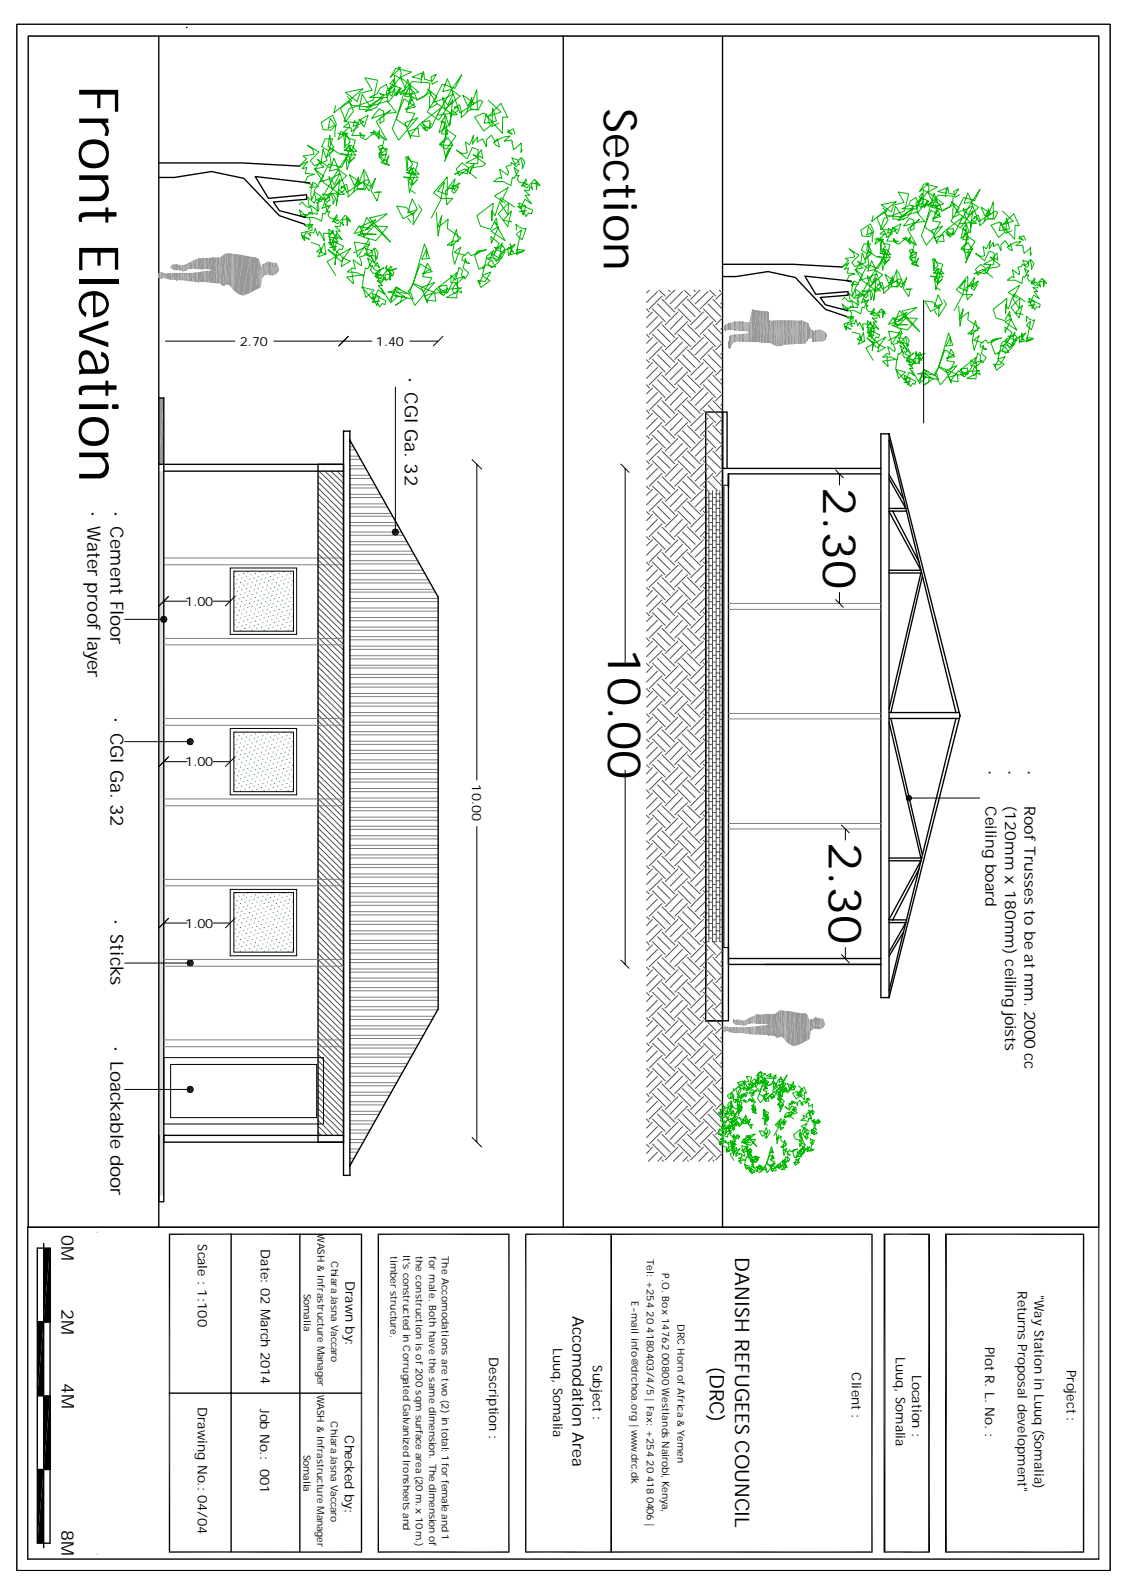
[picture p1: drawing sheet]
<svg xmlns="http://www.w3.org/2000/svg" width="210mm" height="297mm" viewBox="0 0 210 297" stroke-linecap="round" stroke-linejoin="round" font-family="sans-serif">
<defs><g id="words">
<text font-size="10.2" x="14.7" y="15.9" transform="rotate(90 14.7 15.9)">Front Elevation</text>
<g font-size="8.6">
<text x="112.4" y="20.2" transform="rotate(90 112.4 20.2)">Section</text>
<text x="153.2" y="90.6" transform="rotate(90 153.2 90.6)">2.30</text>
<text x="113.2" y="120.6" transform="rotate(90 113.2 120.6)">10.00</text>
<text x="154.3" y="156.7" transform="rotate(90 154.3 156.7)">2.30</text>
</g>
<g font-size="3.7">
<text x="136.8" y="234" transform="rotate(90 136.8 234)">DANISH REFUGEES COUNCIL</text>
<text x="132.1" y="254.6" transform="rotate(90 132.1 254.6)">(DRC)</text>
</g>
<g font-size="3.6">
<text x="75.4" y="70.4" transform="rotate(90 75.4 70.4)">·CGI Ga. 32</text>
<text x="16.3" y="95.3" transform="rotate(90 16.3 95.3)">·Water proof layer</text>
<text x="20.6" y="95.3" transform="rotate(90 20.6 95.3)">·Cement Floor</text>
<text x="20.6" y="133.8" transform="rotate(90 20.6 133.8)">·CGI Ga. 32</text>
<text x="20.6" y="171.4" transform="rotate(90 20.6 171.4)">·Sticks</text>
<text x="20.6" y="194.9" transform="rotate(90 20.6 194.9)">·Loackable door</text>
</g>
<g font-size="3.2">
<text x="11.4" y="230.1" transform="rotate(90 11.4 230.1)">0M</text>
<text x="11.4" y="243.8" transform="rotate(90 11.4 243.8)">2M</text>
<text x="11.5" y="257.5" transform="rotate(90 11.5 257.5)">4M</text>
<text x="11.4" y="284.9" transform="rotate(90 11.4 284.9)">8M</text>
</g>
<g font-size="3">
<text x="183.4" y="143.5" transform="rotate(90 183.4 143.5)">·</text>
<text x="187" y="143.5" transform="rotate(90 187 143.5)">·</text>
<text x="190.7" y="143.5" transform="rotate(90 190.7 143.5)">·</text>
<text x="106.5" y="245.1" transform="rotate(90 106.5 245.1)">Accomodation Area</text>
</g>
<g font-size="2.9">
<text x="183.4" y="150.1" transform="rotate(90 183.4 150.1)">Ceiling board</text>
<text x="187" y="150.1" transform="rotate(90 187 150.1)">(120mm x 180mm) ceiling joists</text>
<text x="190.7" y="150.1" transform="rotate(90 190.7 150.1)">Roof Trusses to be at mm. 2000 cc</text>
</g>
<g font-size="2.5">
<text x="36.8" y="231.8" transform="rotate(90 36.8 231.8)">Scale : 1:100</text>
<text x="48.5" y="232.7" transform="rotate(90 48.5 232.7)">Date: 02 March 2014</text>
<text x="64.3" y="238.6" transform="rotate(90 64.3 238.6)">Drawn by:</text>
<text x="189.4" y="240.5" transform="rotate(90 189.4 240.5)">Returns Proposal development&quot;</text>
<text x="192.5" y="241.2" transform="rotate(90 192.5 241.2)">&quot;Way Station in Luuq (Somalia)</text>
<text x="103" y="251" transform="rotate(90 103 251)">Luuq, Somalia</text>
<text x="183.3" y="250.8" transform="rotate(90 183.3 250.8)">Plot R. L. No. :</text>
<text x="91" y="252.8" transform="rotate(90 91 252.8)">Description :</text>
<text x="110.3" y="254.3" transform="rotate(90 110.3 254.3)">Subject :</text>
<text x="158.5" y="255.6" transform="rotate(90 158.5 255.6)">Client :</text>
<text x="166.7" y="252.7" transform="rotate(90 166.7 252.7)">Luuq, Somalia</text>
<text x="169.8" y="256.1" transform="rotate(90 169.8 256.1)">Location :</text>
<text x="198.5" y="255.1" transform="rotate(90 198.5 255.1)">Project :</text>
<text x="36.8" y="262.1" transform="rotate(90 36.8 262.1)">Drawing No.: 04/04</text>
<text x="48.4" y="262.4" transform="rotate(90 48.4 262.4)">Job No.: 001</text>
<text x="64.2" y="267.2" transform="rotate(90 64.2 267.2)">Checked by:</text>
</g>
<g font-size="2.4">
<text x="44.6" y="64.4">2.70</text>
<text x="69.9" y="64.4">1.40</text>
<text x="34.5" y="112.8">1.00</text>
<text x="34.5" y="142.7">1.00</text>
<text x="87.9" y="146.1" transform="rotate(90 87.9 146.1)">10.00</text>
<text x="34.5" y="172.7">1.00</text>
</g>
<g font-size="1.9">
<text x="59.1" y="229.8" transform="rotate(90 59.1 229.8)">WASH &amp; Infrastructure Manager</text>
<text x="72.6" y="233.9" transform="rotate(90 72.6 233.9)">timber structure.</text>
<text x="75" y="233.7" transform="rotate(90 75 233.7)">It's constructed in Corrugated Galvanized Ironsheets and</text>
<text x="77.4" y="233.9" transform="rotate(90 77.4 233.9)">the construction is of 200 sqm surface area (20 m. x 10 m.)</text>
<text x="79.8" y="233.9" transform="rotate(90 79.8 233.9)">for male. Both have the same dimension. The dimension of</text>
<text x="82.2" y="233.9" transform="rotate(90 82.2 233.9)">The Accomodations are two (2) in total: 1 for female and 1</text>
<text x="61.6" y="234.9" transform="rotate(90 61.6 234.9)">Chiara Jasna Vaccaro</text>
<text x="120.4" y="234.5" transform="rotate(90 120.4 234.5)">Tel: +254 20 4180403/4/5 | Fax: +254 20 418 0406 |</text>
<text x="123.2" y="237" transform="rotate(90 123.2 237)">P.O. Box 14762 00800 Westlands Nairobi, Kenya,</text>
<text x="56.6" y="241" transform="rotate(90 56.6 241)">Somalia</text>
<text x="117.5" y="242.3" transform="rotate(90 117.5 242.3)">E-mail info@drchoa.org | www.drc.dk</text>
<text x="126.1" y="246.7" transform="rotate(90 126.1 246.7)">DRC Horn of Africa &amp; Yemen</text>
<text x="59" y="259.7" transform="rotate(90 59 259.7)">WASH &amp; Infrastructure Manager</text>
<text x="61.6" y="264.7" transform="rotate(90 61.6 264.7)">Chiara Jasna Vaccaro</text>
<text x="56.5" y="270.9" transform="rotate(90 56.5 270.9)">Somalia</text>
</g>
</g></defs>
<path d="M30.5 87.7v134.9" fill="none" stroke="#dbdbdb" stroke-width=".19"/>
<g fill="#dbdbdb">
<path d="M29.5 87.7h1l-1 134.9z"/>
<path d="M30.5 87.7v134.9h-1z"/>
</g>
<path d="M29.5 87.7v134.9" fill="none" stroke="#dbdbdb" stroke-width=".19"/>
<path d="M29.5 6.8v221.7M29.5 86.5h34.4M30.5 87.7h33.4M59.2 86.5h4.7v126.2h-4.7zM63.9 80.3h1.2v138.6h-1.2zM65.1 82l16.4 29.2v76.7l-16.4 29.2M30.5 212.7h33.4M30.5 211.4h33.4" fill="none" stroke="#000" stroke-width=".25"/>
<g fill="none" stroke="#808080" stroke-width=".19">
<path d="M65.1 83.2h.7M65.1 84.9h1.7M65.1 86.7h2.7M65.1 88.5h3.6M65.1 90.3h4.7M65.1 92.1h5.7M65.1 93.8h6.7M65.1 95.6h7.6M65.1 97.3h8.6M65.1 99.1h9.7M65.1 82h.1M65.1 83.8h1"/>
<path d="M65.1 85.5h2M65.1 87.3h3M65.1 89.1h4M65.1 90.9h5M65.1 92.7h6M65.1 94.4h7M65.1 96.1h8M65.1 97.9h9M65.1 99.7h10M30.5 105.2h33.4M30.5 103.9h33.4M65.1 100.9h10.6"/>
<path d="M65.1 102.6h11.6M65.1 104.4h12.6M65.1 106.2h13.6M65.1 108h14.6M65.1 109.8h15.6M65.1 111.4h16.4M65.1 113.2h16.4M65.1 115h16.4M65.1 116.8h16.4M65.1 118.6h16.4M65.1 101.5h10.9M65.1 103.2h11.9"/>
<path d="M65.1 105h13M65.1 106.8h14M65.1 108.6h14.9M65.1 110.3h15.9M65.1 112h16.4M65.1 113.8h16.4M65.1 115.6h16.4M65.1 117.4h16.4M65.1 119.2h16.4M65.1 120.3h16.4M65.1 122.1h16.4M65.1 123.9h16.4"/>
<path d="M65.1 125.6h16.4M65.1 127.4h16.4M65.1 129.1h16.4M65.1 130.9h16.4M65.1 132.7h16.4M65.1 134.5h16.4M65.1 136.3h16.4M65.1 138h16.4M65.1 139.7h16.4M65.1 120.9h16.4M65.1 122.7h16.4M65.1 124.4h16.4"/>
<path d="M65.1 126.2h16.4M65.1 128h16.4M65.1 129.7h16.4M65.1 131.5h16.4M65.1 133.3h16.4M65.1 135.1h16.4M65.1 136.8h16.4M65.1 138.6h16.4M65.1 141.5h16.4M65.1 143.3h16.4M65.1 145.1h16.4M65.1 146.8h16.4"/>
<path d="M65.1 148.6h16.4M65.1 150.4h16.4M65.1 152.2h16.4M65.1 153.9h16.4M65.1 155.6h16.4M65.1 157.4h16.4M65.1 159.2h16.4M65.1 140.3h16.4M65.1 142.1h16.4M65.1 143.9h16.4M65.1 145.7h16.4M65.1 147.4h16.4"/>
<path d="M65.1 149.2h16.4M65.1 151h16.4M65.1 152.8h16.4M65.1 154.5h16.4M65.1 156.2h16.4M65.1 158h16.4M65.1 159.8h16.4M65.1 161h16.4M65.1 162.8h16.4M65.1 164.5h16.4M65.1 166.3h16.4M65.1 168h16.4"/>
<path d="M65.1 169.8h16.4M65.1 171.6h16.4M65.1 173.3h16.4M65.1 175.1h16.4M65.1 176.9h16.4M65.1 178.7h16.4M65.1 161.6h16.4M65.1 163.4h16.4M65.1 165.1h16.4M65.1 166.9h16.4M65.1 168.6h16.4M65.1 170.4h16.4"/>
<path d="M65.1 172.2h16.4M65.1 173.9h16.4M65.1 175.7h16.4M65.1 177.5h16.4M65.1 179.3h16.4M65.1 180.5h16.4M65.1 182.1h16.4M65.1 183.9h16.4M65.1 185.7h16.4M65.1 187.5h16.4M65.1 189.3h15.7M65.1 191h14.7"/>
<path d="M65.1 192.8h13.7M65.1 194.6h12.7M65.1 196.3h11.7M65.1 198.1h10.8M65.1 199.8h9.7M65.1 181h16.4M65.1 182.7h16.4M65.1 184.5h16.4M65.1 186.3h16.4M65.1 188.1h16.3M65.1 189.9h15.3M65.1 191.6h14.4"/>
<path d="M65.1 193.4h13.4M65.1 195.2h12.4M65.1 196.9h11.4M65.1 198.7h10.4M65.1 201.6h8.7M65.1 203.4h7.7M65.1 205.2h6.8M65.1 207h5.8M65.1 208.7h4.7M65.1 210.4h3.8M65.1 212.2h2.8M65.1 214h1.8"/>
<path d="M65.1 215.8h.8M65.1 200.4h9.4M65.1 202.2h8.4M65.1 204h7.5M65.1 205.8h6.4M65.1 207.5h5.4M65.1 209.3h4.4M65.1 211h3.5M65.1 212.8h2.5M65.1 214.6h1.4M65.1 216.4h.4"/>
</g>
<g fill="none" stroke="#4f4f4f" stroke-width=".19">
<path d="M59.2 88.7l4.7 4.6M59.2 98.7l4.7 4.6M59.2 99.8l4.7 4.7M59.2 89.8l4.7 4.6M59.2 90.9l4.7 4.7M59.2 92l4.7 4.7M59.2 93.2l4.7 4.6M59.2 94.3l4.7 4.6M59.2 95.4l4.7 4.6M59.2 96.5l4.7 4.6M59.2 97.6l4.7 4.6M59.4 87.7l4.5 4.5"/>
<path d="M60.5 87.7l3.4 3.4M61.6 87.7l2.3 2.3M62.7 87.7l1.2 1.2M63.8 87.7l.1 .1M59.2 100.9l4.7 4.7M59.2 102.1l4.7 4.6M59.2 103.2l4.7 4.6M59.2 119.7l4.7 4.8M59.2 104.3l4.7 4.6M59.2 105.4l4.7 4.6M59.2 106.5l4.7 4.6M59.2 107.6l4.7 4.6"/>
<path d="M59.2 108.7l4.7 4.6M59.2 109.8l4.7 4.7M59.2 110.9l4.7 4.7M59.2 112l4.7 4.7M59.2 113.1l4.7 4.7M59.2 114.2l4.7 4.7M59.2 115.3l4.7 4.7M59.2 116.4l4.7 4.7M59.2 117.5l4.7 4.7M59.2 118.6l4.7 4.8M59.2 134.2l4.7 4.7M59.2 135.3l4.7 4.7"/>
<path d="M59.2 136.4l4.7 4.8M59.2 137.5l4.7 4.8M59.2 138.7l4.7 4.7M59.2 120.9l4.7 4.7M59.2 122l4.7 4.7M59.2 123.1l4.7 4.7M59.2 124.2l4.7 4.7M59.2 125.3l4.7 4.7M59.2 126.4l4.7 4.7M59.2 127.5l4.7 4.8M59.2 128.6l4.7 4.8M59.2 129.8l4.7 4.7"/>
<path d="M59.2 130.9l4.7 4.7M59.2 132l4.7 4.7M59.2 133.1l4.7 4.7M59.2 139.8l4.7 4.7M59.2 157.6l4.7 4.6M59.2 158.7l4.7 4.7M59.2 159.8l4.7 4.7M59.2 140.9l4.7 4.7M59.2 142l4.7 4.7M59.2 143.1l4.7 4.7M59.2 144.2l4.7 4.7M59.2 145.3l4.7 4.7"/>
<path d="M59.2 146.4l4.7 4.8M59.2 147.6l4.7 4.7M59.2 148.7l4.7 4.7M59.2 149.8l4.7 4.7M59.2 150.9l4.7 4.7M59.2 152l4.7 4.7M59.2 153.1l4.7 4.7M59.2 154.2l4.7 4.7M59.2 155.3l4.7 4.7M59.2 156.4l4.7 4.7M59.2 160.9l4.7 4.7M59.2 162l4.7 4.7"/>
<path d="M59.2 169.8l4.7 4.6M59.2 170.9l4.7 4.6M59.2 172l4.7 4.6M59.2 173.1l4.7 4.7M59.2 174.2l4.7 4.7M59.2 175.4l4.7 4.6M59.2 163.1l4.7 4.7M59.2 164.2l4.7 4.7M59.2 165.3l4.7 4.7M59.2 166.5l4.7 4.6M59.2 167.6l4.7 4.6M59.2 168.7l4.7 4.6"/>
<path d="M59.2 176.5l4.7 4.6M59.2 177.6l4.7 4.6M59.2 178.7l4.7 4.6M59.2 179.8l4.7 4.6M59.2 190.9l4.7 4.6M59.2 192l4.7 4.7M59.2 193.1l4.7 4.7M59.2 194.3l4.7 4.6M59.2 195.4l4.7 4.6M59.2 196.5l4.7 4.6M59.2 180.9l4.7 4.6M59.2 182l4.7 4.6"/>
<path d="M59.2 183.1l4.7 4.7M59.2 184.3l4.7 4.6M59.2 185.4l4.7 4.6M59.2 186.5l4.7 4.6M59.2 187.6l4.7 4.6M59.2 188.7l4.7 4.6M59.2 189.8l4.7 4.6M59.2 197.6l4.7 4.6M59.2 198.7l4.7 4.6M59.2 199.8l4.7 4.6M59.2 206.4l4.7 4.7M59.2 207.5l3.9 3.9"/>
<path d="M59.2 208.6l2.8 2.8M59.2 209.7l1.7 1.7M59.2 200.9l4.7 4.7M59.2 202l4.7 4.7M59.2 203.1l4.7 4.7M59.2 204.2l4.7 4.7M59.2 205.3l4.7 4.7M59.2 210.8l.6 .6"/>
</g>
<path d="M30.7 63.5h13.1M50.9 63.5h18.4M64.9 62.6l-1.9 1.9M76.2 63.5h5.3M82.5 62.6l-1.9 1.9" fill="none" stroke="#000" stroke-width=".19"/>
<g fill="#989898">
<path d="M51.9 50.2v.1z"/>
<path d="M51.7 49.5l.2 .7-.2 .5z"/>
<path d="M51.9 50.2l-.2 .5z"/>
<path d="M51.5 49l.2 .5-.2 1.4z"/>
<path d="M51.7 49.5v1.2l-.2 .2z"/>
</g>
<path d="M51.3 49v2.3" fill="none" stroke="#989898" stroke-width=".42"/>
<path d="M51 49v2.3" fill="none" stroke="#989898" stroke-width=".19"/>
<path d="M50.7 48.9v2.4" fill="none" stroke="#989898" stroke-width=".34"/>
<g fill="#989898">
<path d="M49.9 48.7l.6 .2-.6 2.3z"/>
<path d="M50.5 48.9v2.4l-.6-.1z"/>
</g>
<path d="M49.8 48.7v2.5" fill="none" stroke="#989898" stroke-width=".19"/>
<path d="M49.4 48.9v2.4M49.7 48.7v2.5" fill="none" stroke="#989898" stroke-width=".25"/>
<path d="M49.1 49.1v2.7" fill="none" stroke="#989898" stroke-width=".42"/>
<path d="M48.8 49.2l.1 .6z" fill="#989898"/>
<path d="M48.5 49.1v4.4M48.6 49.3v4.2M48.7 49.5v3.7M48.8 49.7v2.1" fill="none" stroke="#989898" stroke-width=".19"/>
<path d="M48.3 48.2v5.5" fill="none" stroke="#989898" stroke-width=".25"/>
<g fill="#989898">
<path d="M47.6 47.9l.6 .3-.6 5.8z"/>
<path d="M48.2 48.2v5.5l-.6 .3z"/>
</g>
<path d="M47.6 47.9v6.1" fill="none" stroke="#989898" stroke-width=".19"/>
<g fill="#989898">
<path d="M46.6 47.8l1 .1-1 6.7z"/>
<path d="M47.6 47.9v6.1l-1 .6z"/>
<path d="M45.2 47.5l1.4 .3-1.4 7.3z"/>
<path d="M46.6 47.8v6.8l-1.4 .5z"/>
<path d="M44.3 47.4l.9 .1-.9 7.2z"/>
<path d="M45.2 47.5v7.6l-.9-.4z"/>
<path d="M43.4 47.3l.9 .1-.9 6.6z"/>
<path d="M44.3 47.4v7.3l-.9-.7z"/>
</g>
<path d="M43.3 47.3v6.7" fill="none" stroke="#989898" stroke-width=".19"/>
<path d="M43.1 47.2v6.7" fill="none" stroke="#989898" stroke-width=".25"/>
<g fill="#989898">
<path d="M42.4 47.2h.6l-.6 5.7z"/>
<path d="M43 47.2v6.3l-.6-.6z"/>
</g>
<path d="M42.2 47.2v5.9" fill="none" stroke="#989898" stroke-width=".42"/>
<g fill="#989898">
<path d="M41.5 47.5l.5-.3-.5 6.1z"/>
<path d="M42 47.2v5.9l-.5 .2z"/>
<path d="M41 47.9l.5-.4-.5 5.4z"/>
<path d="M41.5 47.5v5.8l-.5-.4z"/>
</g>
<path d="M40.9 47.9v5" fill="none" stroke="#989898" stroke-width=".19"/>
<g fill="#989898">
<path d="M40.3 47.9h.6l-.6 4.9z"/>
<path d="M40.9 47.9v4.9h-.6z"/>
<path d="M39.6 47.9h.7l-.7 4.8z"/>
<path d="M40.3 47.9v4.9l-.7-.1z"/>
</g>
<path d="M39.6 47.9v4.8" fill="none" stroke="#989898" stroke-width=".19"/>
<g fill="#989898">
<path d="M38.9 48l.7-.1-.7 2.3z"/>
<path d="M39.6 47.9v2.4l-.7-.1z"/>
<path d="M38.9 50.4l.7-.1-.7 2.3z"/>
<path d="M39.6 50.3v2.4l-.7-.1z"/>
<path d="M38.2 48h.7l-.7 2.2z"/>
<path d="M38.9 48v2.2h-.7z"/>
<path d="M38.2 50.5l.7-.1-.7 2.1z"/>
<path d="M38.9 50.4v2.2l-.7-.1z"/>
</g>
<path d="M38.1 48v2.2M38.1 50.5v2" fill="none" stroke="#989898" stroke-width=".19"/>
<g fill="#989898">
<path d="M37 48.1l1-.1-1 2.2z"/>
<path d="M38 48v2.2h-1z"/>
<path d="M37 50.7l1-.2-1 2z"/>
<path d="M38 50.5v2h-1z"/>
</g>
<path d="M37 48.1v2.1" fill="none" stroke="#989898" stroke-width=".19"/>
<path d="M37 50.7v1.8z" fill="#989898"/>
<path d="M37 48.1v2.1" fill="none" stroke="#989898" stroke-width=".19"/>
<g fill="#989898">
<path d="M36.9 50.7v1.8z"/>
<path d="M37 50.7l-.1 1.8z"/>
<path d="M36.7 48.2l.2-.1-.2 2z"/>
</g>
<path d="M36.8 48.1v2.1" fill="none" stroke="#989898" stroke-width=".19"/>
<g fill="#989898">
<path d="M36.7 50.7h.2l-.2 1.8z"/>
<path d="M36.9 50.7v1.8h-.2z"/>
<path d="M36.7 48.3v-.1v2z"/>
<path d="M36.7 48.2v2z"/>
<path d="M36.7 50.7v1.8z"/>
<path d="M36.5 48.3h.2l-.2 1.8z"/>
<path d="M36.7 48.3v1.9l-.2-.1z"/>
<path d="M36.5 50.7h.2l-.2 1.8z"/>
<path d="M36.7 50.7v1.8h-.2z"/>
<path d="M36.3 48.4l.2-.1-.2 1.7z"/>
<path d="M36.5 48.3v1.8l-.2-.1z"/>
<path d="M36.3 50.7h.2l-.2 1.8z"/>
<path d="M36.5 50.7v1.8h-.2z"/>
<path d="M36.3 48.4v1.6z"/>
<path d="M36.3 50.7v1.7z"/>
<path d="M36.3 50.7v1.8z"/>
<path d="M35.9 48.5l.4-.1-.4 1.7z"/>
<path d="M36.3 48.4v1.6l-.4 .1z"/>
<path d="M35.9 50.8l.4-.1-.4 1.7z"/>
<path d="M36.3 50.7v1.7h-.4z"/>
<path d="M35.9 48.5l-.1 1.6z"/>
<path d="M35.8 50.8v1.6z"/>
<path d="M35.9 50.8l-.1 1.6z"/>
<path d="M35.1 49l.7-.4-.7 1.6z"/>
<path d="M35.8 48.6v1.5l-.7 .1z"/>
<path d="M35.1 50.8h.7l-.7 1.6z"/>
<path d="M35.8 50.8v1.6h-.7z"/>
<path d="M34.9 49.1l.2-.1-.2 1.2z"/>
<path d="M35.1 49v1.2h-.2z"/>
<path d="M34.9 50.8h.2l-.2 1.6z"/>
<path d="M35.1 50.8v1.6h-.2z"/>
<path d="M34.5 49.2l.4-.1-.4 1.4z"/>
<path d="M34.9 49.1v1.1l-.4 .3z"/>
<path d="M34.5 50.8h.4l-.4 1.5z"/>
<path d="M34.9 50.8v1.6l-.4-.1z"/>
<path d="M34.2 49.4l.3-.2-.3 1.3z"/>
<path d="M34.5 49.2v1.3h-.3z"/>
<path d="M34.2 50.8h.3l-.3 1.5z"/>
<path d="M34.5 50.8v1.5h-.3z"/>
<path d="M34.1 49.4v1.2z"/>
<path d="M34.2 49.4l-.1 1.2z"/>
<path d="M34.1 50.8v1.4z"/>
<path d="M34.2 50.8v1.5z"/>
<path d="M33.8 49.4h.3l-.3 1.1z"/>
<path d="M34.1 49.4v1.2l-.3-.1z"/>
<path d="M33.8 50.8h.3l-.3 1.4z"/>
<path d="M34.1 50.8v1.4h-.3z"/>
<path d="M33.7 49.4v1z"/>
<path d="M33.8 49.4v1.1z"/>
<path d="M33.7 50.8v1.4z"/>
<path d="M33.8 50.8l-.1 1.4z"/>
<path d="M33.3 49.3l.4 .1-.4 .9z"/>
<path d="M33.7 49.4v1l-.4-.1z"/>
<path d="M33.3 50.8h.4l-.4 1.4z"/>
<path d="M33.7 50.8v1.4h-.4z"/>
<path d="M32.9 49.2l.4 .1-.4 1z"/>
<path d="M33.3 49.3v1h-.4z"/>
<path d="M32.9 50.8h.4l-.4 1.4z"/>
<path d="M33.3 50.8v1.4h-.4z"/>
<path d="M32.9 49.2v1.1z"/>
<path d="M32.9 50.8v1.4z"/>
<path d="M32.3 49.2h.6l-.6 1.1z"/>
<path d="M32.9 49.2v1.1h-.6z"/>
<path d="M32.3 50.8h.6l-.6 1.3z"/>
<path d="M32.9 50.8v1.4l-.6-.1z"/>
<path d="M32 49.3l.3-.1-.3 .9z"/>
<path d="M32.3 49.2v1.1l-.3-.2z"/>
<path d="M32 50.8h.3l-.3 1.3z"/>
<path d="M32.3 50.8v1.3h-.3z"/>
<path d="M31.9 49.4l.1-.1-.1 .7z"/>
<path d="M32 49.3v.8z"/>
<path d="M31.9 50.8v1.3z"/>
<path d="M32 50.8l-.1 1.3z"/>
<path d="M31.9 49.4l-.2 .5z"/>
<path d="M31.9 49.4v.6l-.2-.1z"/>
<path d="M31.7 50.8h.2l-.2 1.3z"/>
<path d="M31.9 50.8v1.3h-.2z"/>
<path d="M31.7 49.7v.2z"/>
<path d="M31.7 50.8v1.3z"/>
<path d="M30.9 50.9l.8-.1-.8 1.1z"/>
<path d="M31.7 50.8v1.3l-.8-.2z"/>
<path d="M30.8 50.9v1z"/>
<path d="M30.9 50.9l-.1 1z"/>
<path d="M30.5 50.8l.3 .1-.3 .8z"/>
<path d="M30.8 50.9v1l-.3-.2z"/>
<path d="M30.1 50.7l.4 .1-.4 1.1z"/>
<path d="M30.5 50.8v.9l-.4 .2z"/>
<path d="M29.9 50.7h.2l-.2 1.2z"/>
<path d="M30.1 50.7v1.2h-.2z"/>
<path d="M29.9 50.7l-.1 1.3z"/>
<path d="M29.5 51l.3-.3-.3 1.1z"/>
<path d="M29.8 50.7v1.3l-.3-.2z"/>
<path d="M29.5 51v.8z"/>
</g>
<path d="M30.5 74.1v12.4" fill="none" stroke="#989898" stroke-width=".19"/>
<g fill="#989898">
<path d="M29.5 74.1h1l-1 12.4z"/>
<path d="M30.5 74.1v12.4h-1z"/>
</g>
<path d="M29.5 74.1v12.4" fill="none" stroke="#989898" stroke-width=".19"/>
<path d="M29.5 30.3h15.5l10.7 .6M29.5 33h2.9l7-1.1 6 1.3 6.6 7 4.7 1.6M57.7 34.1l-10.2-1.2 2.5 4 7.1-.6v.8l-6.2 .5 1.1 1.6 4.9 1.3M29.5 74.1h1v12.4h-1zM30.5 86.5v126.2M134.5 104.4v124.1M29.5 211.4v12.4h1v-12.4M30.5 211.4h.2z" fill="none" stroke="#000" stroke-width=".25"/>
<g fill="none" stroke="#00b800" stroke-width=".19">
<path d="M62.5 19.7l-.4 1.3 5.5-4.5-3.3 .7 2.2 1.7 .5-1.5 2.3-.6-1.4-2.3 2.4 .4-.9 3.8-4.5 1.6-.9 2.3 2.6 .3M64.6 18l.8 .7-2.1 1.4 1 2.5 1.5-1.9-.9-1.8 .6 .8 3.4 .2-1.5-2.3-.6 2.7 2.5 .2M76.2 17.2l.2-1.5-1 1.9 1.4-.2-.9-2.6-2.2 7.4 2.2 1.5 1.3-2.6-1.6-.2 .9-2.6 .6 1.1-1.7 .9 1.9-.4-2.1-1.5-2.2 5.6 1.2 2.1 3.5-4.1-2.3 .9 1.1 2.9-.6-1.3 1.9-.7 .2 1.6-1.6-.1 1.7-2.2 1.1 1.1-.6-1.5 1.4-.2v1.5l-1.6-1.1 3.6-2.8-1.7 3.6-1.6 .1 .7 .6 .9-1.4M81.3 19.4l-1.4 .7v-1.9l.4-1.1-2.7 1.6 1.6-.9 .6-1.2 .2-1.2-3.3-.2-2.3 2.4 1.4-.3 .7 .3-.5 1.9 1-1.4-1.7-.2 .8-1.5 .9 .7 .6 1.4-1.5-.8 1.8-.6-3.4-2.7 .2-.8-.5-1.1 .4 .1-2 1.8 1.1-1.7 2.8 .7-2.2 1.1-.9-.5 .1 3.6 2-1-1-2.2-1.4 1.9-.8 .6-.4-1.2-1.2 .8-.5 1-1.5 .6h3.4l1.1-2.6 .1-.7-.7 .8 2.1 .9-1 1.4 .7-1.4-2.2 2.6-.3-2.1 .9-1-.5 1.3 .6 .6 .5-1.4-.2 .5-1.8 .8-.8-.4 .8 .2-3.4 3.2 1.9-.7 1.5-2-3.2 1.9 3.9-1.2 1.6 2.1-1.8 .2-2.7 .9 1.3-1.7 .9 .4 .1 1.8-.8 .5 .1-1 1.8-1.5-2.6 2.1 2 3.5-3.1-1.4h.8l-1.6 1.3-1-.5-.1-.8 .6 .8 .3-.3-2.5 .1 1.5-2.9 1.6-1-.8 2.3-.9-1.5 .9 .5-2 .9 .3-1.1 .4 .3 .2 .9-1.2 .8v-.7l-1.5-.1 1-.8 .2 .7-1.4 1.3h1.1l-1.4-.4-.5 1.5 1-.8-1.1-.4M81.4 15.1l-1 .6-.2-1.4 1-.5-.8 1.3-1.4-.3-.2-1.5-.4 1.5-1.7-.5 1.9-.7-.3 1.9M87.9 18.6l-.9 1.2-.9-2.1 2.2 1.5-2.7 1.8-1.5-4.2 1.5 1.1-2.8 2.4-.5-2.2 1 1.5 1-2.1-1.2 .7-2.5 .9 1.7-3.4 2.4 .8 1.2-2.6-1.8 2.7-1.7 .4 .8-2.3 .9 1.9-2.7 4.8 2.5-.3-2.6-1.9-1.7-2.6 1.7 1.4-1.8 2.9 2.1 1.5 2.6-3.8-.5 4.9 .5-3 .9 .9h-1.4l1.3-.6 .3-.6-.6-.4-.2 .5 1-.8 .4 1.3v1.1l1.4-1.4 1.5-.2-.1-3.6-1.1 3 1.7-1 .5 .2-.8 1.6-1.5-.2 .3-2.2-.9 2.8M90.8 18.7l2.4 2.2-2.4 .8 2.4-2.5 1.3 2.7-.9-.1-.1 3-3.4-3.8-1.8 .8 1.7 2.6 1.3-1-.8-2.2-.4 1.8 2.3-.5-.7-2.3-.2 3.4 1.4-.7M55.7 38.1l.5-.5 .8 .9 .6 .1-.4-1.9 1.3 1.2 .2-.6 1-.5-.7 1.6v1.5l-1.5-.4v.4l-1.6 .2 .1-.2-.3-.8 1.2 1.1-.3 .3h.8l.3 .6-.3 1.6 .9-.9-1.2 .4-.5-.3 1.4-.1 .1 1.1-2.1 .5 .6 1.4v-.6l1 .4-1.5-.8 .3 .6 .5-1h.3l.6 .6-.1-.7 .6 .1 .4-.9 .4 1.4 .3-.8 1 1.8-.2-1.4h1.9l-.9-.8v1.4l.8-1.2 .1 .6 .8 1-1.5-.4v1.5l.7 .1v-.5l.8-.1-.7-1 .5-.6-.7 1.1M61.8 36l.6 .8v.3l-.4 .9v-.9l-.4-1-1 1.2-.6-1.2 1.2 .4 .2 .9-.2-.1-.3 .4-1-.8v.6l-1 .2 .5 1-.1 .6-1.6-1.1 .5 1.7-.5-.2-1.1 .8h1.8l1.5 .7 .1-1.5 .5 .2 .8-1.4h-.2l-.6-.6 .5 1.6 .4-.2-.4 .8 .4 .5 1.6 .4-1.2 .3 .9-.9v-.4l-.7 1.2 .8 .5 1.5-1.6 1 1.2-.5-.3-.2 1-.1-1.6 .4 .4h-1.1l-.1 .4 .2 .8-.5-.6-.2 .8-.9-.1 1 .9h-.8l1.2 1.6-1.2-.8-.8 1.8-.4-1.1 1.4 .6-1.6 .1 .6 .4 .4 1.2 .5-1.6 1.3 .6-.2 .7-.5-.2-.5 .7-.5-1-.8 .1 1.3-.2M62.1 23.4l-1.1 .5 .5-1.9 .9 1.4-.8 .8h-1.5l-.3-1.4 2.1-1.4 .7 1.7-.3 1.4v1M63.4 28.8l-2.4-1.5 .4-2.1 .1 1.3 .6 1-1 .6-1.2-.8 .6-1.4h1.4l-1.1 3.3 1.3-1.3-.8 .7 .3 2-.2 .7-2.4-1.6 .5 .5-.8 1.2 1.6-.3-.6-.4 .4-2.9 .8 2.1-2.4 .9-.8-.9 1.7-1.6-2.2-1.3 1.1 .9 .1 .8-2 .4 .7 .5-1.4 1.3 1.5-.8-1 1.3 .9-.2-.3 1.1 1.7 .2-1.3 .4-.5 1.2 1.6 .3-.6 .5 1.6-.2-.5-.5-.6-.2-.4 2.2 .2 1 .5-1.3 .3 1.3 .5 .2v-.2l1.3-.2-.7 1.8 1.7-.6-.5 .4M63.9 24.9l1 .9 1.2 .3-1.5 5.5-.3-2.4 .6 1 1.1-1-1 1.1v-1.1l-1.6-.6 2.8 .3-1.1-1.4-.5 1.7 .3-1-.9-.3 1.4 .3-.5-1.2-.5 1 2 .2-1-1.2-.8 .6-.6-.1 1.2-1.1-.9-1.6-.1 2.3z"/>
<path d="M66.8 33.4l-.8 1.2-1-2.1 2.2 1.6-2.7 1.7-1.5-4.2 1.5 1.1-2.7 2.5-.6-2.3 1 1.5 1-2.1-1.1 .7-2.6 .9 1.7-3.4 2.4 .7 1.3-2.5-1.9 2.7-1.7 .5 .8-2.4 .9 1.9-2.7 4.9 2.6-.4-2.6-1.8-1.8-2.7 1.7 1.4-1.8 2.9 2.2 1.5 2.6-3.8-.6 4.9 .5-3 1 .9-1.4 .1 1.2-.7 .4-.6-.7-.3-.2 .5 1.1-.9 .3 1.3v1.1l1.5-1.4 1.4-.2v-3.6l-1.1 3 1.6-1 .5 .2-.8 1.6-1.4-.2 .2-2.1-.9 2.7M68 31.9l1.2 2.9-1.6-.8 1.1 1.5 1.1-2.3-.7 2.4 1.1 1.9 .4-1.7h-.9h1.3M70 25.3l.6-1-.1 1.6-1-1.6 2 1.5-.5 2.5-.6-1 .6-.3 .8 1-1.2 .8 .3-.7-.5 .7 1.1 1 .6-2.1-1.5-.1 .4 1.2 .9-.1-1.4 .5 1.3 1.5 .6-1.7-.6 1 .7 .8-1.6-.5 .8-.6M75.5 29.2l1 .8 1.2 .3-1.5 5.6-.3-2.4 .6 .9 .3-.1 .8-.8-1 1.1v-1.2l-1.5-.4 2.7 .1-1.1-1.2-.5 1.6 .3-1-.9-.4 1.4 .4-.5-1.3-.5 1 2 .3-1-1.2-.8 .6-.6-.2 1.2-1-.9-1.6-.1 2.3zM76.5 35.5l.8 .5M77.9 38.1l.6 1-1.6 2.8 .1-2.2-2 1.1-1.2-2.4 1.8 .2 1.2 1.5 .8-1.2-.9-1.9-.8 2.7 1.6-.6M81.2 39.6l.3 4.4 .7-3.8-.8 2.2 2-1.6-.2 1.7 2.6 1.8-1.9 1.5 1-3.1 .4 2.2h-1.1l-1 .8 1.3-.2-.3 1.8 .4 1.9 1.2-3.2-1.3 1 2.1 .5M82.7 21.1l.2 1.9-.9-.3 1-1.2 .5 1.8-1.8 1.4 .6-2.2 .7 .5 .3 2-1.2-.1 .6-1.8 .4 2.5-1.3 1.3 2.4 .2-.8-1.4-1.6 1.3 1.3 .8 1.7-2.5-1.7-1.1-.6 3 .4 2 .6-1.5 .3-.2-1.1 2.5 1.5-3.2M84.7 35.5l-.6-1 1.2 .3-.7 1.2-.5-.3 .6-2.4-1.4 1.8 1.4 .1 .9-1.1-2.7 1.4 .2 2.6 1.1-1.2h-2.2l.7-3-1.3 1.7 1.8 .7v-3.3l-2.5 2.9 1.4 1.1-1.8 3.6M94 37.8l-2-1.3 2.6-1.6-1.5 3 1.4 2.1 .2-2.2-2 2 1.8 2.4 .7-2.9-1.6 1.7 1.6 .3M94.5 24.2l.8 .8-.9-.4 1.1-.6 .3 1M95.8 38.6l-2.6-1.7-1.1 3.3-.7-1 .1 1.9 .3-3.2-3.1 2.3 .7 1.9 1.9 .6 1.1-2 .1 1.2-.5-.6 2 3.5-2.6-1.8 1.4-.8-1.4 3.1v-1.2l1.5 1.2-1 2.1 .6-1.1 1.1-1.1-.6 1.1-1-.2 .5 .4 1.1 .5 .3-.5-1.5 2.2-1-1.5 1.6 .9-.1 .6-1.4 1.2-.7-.8 .6-.7 .8 1.3-1.9-.4-.5 .8 .5-.6-1.1 .7-.9-2.6 .9-.8-.7 .5 .3-.5 1.7-.3-2.9 1.1-.5-.7-1 .9-.2 .7 1.5 .6-.6-.1-.2-.9-.4 1.8 1 .9-.7 1.1-.6-.6 .2-.9-.7-.6-.6 2.4-.9-.9v1.3l1.3 .1 1.2-1.2-1.3 .3 .1 2.6-.7 .3-.3-.9 .6-1 .6 1.1 .5-.3-2.7 .3-2 .7-4.2-1.8-1.1 1.5 .6 .3 .4 1.1-3.6-.6 1.5 .1-.3 1-.9 .6 2.1-1.3-2-1.2 2.3 .4-2.4-1.2-1 2.9 1.4-1.2-.6-.6-1.2-.2 2.3-.5-.8-.4-1.2 2.6-1.5-2.5"/>
<path d="M97 29.3l.6 .8v.3l-.4 1v-1l-.3-1-1.1 1.2-.6-1.2 1.2 .4 .2 .9-.2-.1-.3 .4-.9-.7-.1 .5-1 .2 .6 1-.2 .6-1.5-1.1 .4 1.7-.5-.2-1 .8h1.7l1.5 .8 .2-1.6 .4 .2 .8-1.4h-.1l-.7-.6 .5 1.6 .4-.2-.3 .8 .3 .5 1.6 .4-1.2 .4 1-.9-.1-.5-.7 1.2 .8 .5 1.5-1.6 1 1.2-.5-.3-.2 1-.1-1.6 .5 .4h-1.1l-.2 .4 .2 .8-.5-.6-.1 .8-1-.1 1.1 1h-.9l1.2 1.6-1.2-.9-.8 1.8-.4-1.1 1.4 .6-1.5 .1 .5 .4 .5 1.2 .4-1.5 1.3 .5-.2 .7-.5-.1-.5 .6-.4-1-.9 .1 1.4-.2M97.2 27.9l-.3 .5 .1-1.8-1.4 1.3-.4-1.4h.2l-.2-.4-1.4 .2 1.1-1-1.1 .2-1.9 1 .4 .5 .7 .4-.5-1.5-.3 .5-.8-1.2-.9 .8v1.4l-.7-1.5-1 .5v-.9l-.9 1.4 .2-1.7-.7 1.8-.8-.6 .4 2.1-.9 .1-1.2-.6 2.1 1.6 .9-2.1 1.1 .4-.1 2.6-2.2-.2 2.5-1.2 .6 .4-.2-1.6-.9 1.2-.6-.3 2.2 1.7-.5 .4-2.1 .4-.3 1 .8-1.7-2.8 2.1-.5-1.3 1.1-1.1 1.2 1-.2 1.1-1.1-.3-1.3 .4 1.8-1.1 2.3 1.8M57.9 45.2l1.5 .5 .5 1.4-.1-.9-.9 .6 1.7 .5-.2-2.1-1.2 2.7 1.5-.6M63.9 47.9l-.4 1.7 1.7-1-1.3-.5-1.2-1.2-.4 2.4 .2-1.9-1.5-.9 2.5 2.2 1.8-2.4-4.4 2.4 1.6 2.6M65.4 50.3l.4 2.6-1.3-1.3 3.1-.4-.1 2 .6 2.2 1.5-1.4-2.3-.5 2.5 2.7M68.3 44.3l1.6 .5 2.2-2.6-2.5-.1 3 3-3.9-4.5 3.4-.8-4 3 1.8-1.9-2.9 1.4 1.8 .2-2.9 1 1-1.5 .8 2.1 1.8-1.9-1.3-1.7-1.1 3 2.9 .1-3.5 .1 2.2 .9-2.2 3.3-.5-2.8 2.8 .5-3 1.5M68.7 45l-.6 2.5 1.4 .1 .8 .3-.7 1.1-.6-1.4 .9 1.7 .7 .6-.4-1-.8 1.1 1 .6 1.1-.8-1.7 1.1 1.1 1.9 .6-1-.2-.5h-.7l-.7 .4 2.1 .5 1.3-1.3-.6-1.3-.8 1.1 .1-1.2-.3 .5 .9 .4 1.2-.4-1.5 .6 .3-.5M69.8 46.2l.6 .8v.3l-.6 1v-1l-.2-1-1.1 1.1-.5-1.1 1.2 .4 .1 .8-.5 .4-.9-.7-.1 .4-.9 .3 .4 1-.1 .6-1.5-1.1 .4 1.7-.6-.2-.9 .8h1.7l1.4 .7 .3-1.5 .4 .2 .9-1.5h-.2l-.7-.6 .5 1.6 .4-.1-.4 .7 .4 .6 1.7 .4-1.2 .3 .9-.8-.1-.5-.8 1.1 1 .5 1.3-1.6 1.1 1.2-.6-.2v1l-.1-1.6 .4 .5h-1.1l-.2 .2 .3 .9-.5-.6-.2 .8-1-.1 1 .9h-.8l1.1 1.6-1.1-.8-.7 1.8-.4-1.2 1.3 .6-1.5 .2 .6 .4 .4 1.1 .4-1.5 1.3 .6-.2 .8-.5-.3-.5 .7-.4-1h-.9l1.4-.1M75.9 40.6l.6 .8M79.3 47.9l.1-1.6-.9 2 1.4-.2-.9-2.7-2.1 7.5 2 1.4 1.4-2.5-1.6-.3 .8-2.4 .7 1-1.6 .9 1.8-.4-2.2-1.5-2.1 5.6 1.1 2.1 3.7-4.2-2.5 .9 1.2 2.9-.6-1.3 1.9-.6 .2 1.6-1.7-.2 1.9-2.2 1 1.2-.7-1.5 1.5-.3v1.5l-1.6-1.1 3.6-2.8-1.8 3.8h-1.5l.7 .6 .8-1.5M85.1 53.8l-.1 1.7-1.9-.1 2.2-1.3 .6 .5v-.5M96.1 42.9l-.1-1.1 .6 .5 1.1 .4 .2-.2-.8 2.1-1-.9 .9-.8-.9 4.5 1.5-.8-1.5-.2 .3 .5 1-.1-2.4 .6 .2-.9-.1-.2 .5 .7-.5-.3-.4 .9-.2-1.3 .2-.2 .5 .4-.3-1.1 .3 .9 .6-.8-1.7 1.1-.5-.9-.5 .5 .1 1.7-.3-.3 .7-.7 .4-.1-.7 1.3-.5 .4-1.4-.6-.9 .2 .6 .3 .8-1.8-1.3 1.1-.9 3.6 1.7-.6-1.1 1.7-1.4-.1 .4 .1 .5-1 1.4 .9-1.7 1.2-.5-1.1 .4 .5"/>
</g>
<g fill="#000">
<path d="M73.2 98.7v.8l-.2-.4zM73.2 98.7l.4-.2-.4 1zM73.6 98.5v1.2l-.4-.2zM73.6 98.5l.4 .2-.4 1zM74 98.7v.8l-.4 .2zM74 98.7l.2 .4-.2 .4zM30.1 114.9v.9l-.2-.5zM30.1 114.9l.4-.1-.4 1zM30.5 114.8v1.1l-.4-.1zM30.5 114.8l.4 .1-.4 1zM30.9 114.9v.9l-.4 .1zM30.9 114.9l.2 .4-.2 .5z"/>
<path d="M35 137.7v.8l-.2-.4zM35 137.7l.4-.2-.4 1zM35.4 137.5v1.2l-.4-.2zM35.4 137.5l.4 .2-.4 1zM35.8 137.7v.8l-.4 .2zM35.8 137.7l.2 .4-.2 .4zM35 178.9v.9l-.2-.4zM35 178.9l.4-.1-.4 1zM35.4 178.8v1.1l-.4-.1zM35.4 178.8l.4 .1-.4 1zM35.8 178.9v.9l-.4 .1zM35.8 178.9l.2 .5-.2 .4z"/>
<path d="M35 202.5v.8l-.2-.4zM35 202.5l.4-.2-.4 1zM35.4 202.3v1.2l-.4-.2zM35.4 202.3l.4 .2-.4 1zM35.8 202.5v.8l-.4 .2zM35.8 202.5l.2 .4-.2 .4z"/>
</g>
<g fill="none" stroke="#000" stroke-width=".19">
<path d="M73.6 72.1v27M87.8 85.5l1.9 1.9M88.7 86.5v58.8M23.2 115.3h7.3M30.5 112h4.4M31.4 111l-1.9 1.9M39.6 112h3.2M42.8 105.8h12.4v12.3h-12.4zM43.5 106.4h11.1v11.1h-11.1zM43.8 111l-1.9 1.9M23.2 138.1h12.2M42.8 135.7h12.4v12.3h-12.4z"/>
<path d="M43.5 136.3h11.1v11.1h-11.1zM30.5 141.8h4.4M31.4 140.9l-1.9 1.9M39.6 141.8h3.2M43.8 140.9l-1.9 1.9M88.7 153.9v58.8M23.2 179.4h12.2M30.5 171.9h4.4M31.4 171l-1.9 1.8M39.6 171.9h3.2M42.8 165.6h12.4v12.4h-12.4zM43.5 166.2h11.1v11.1h-11.1z"/>
<path d="M43.8 171l-1.9 1.8M30.5 197h29.7v12.3h-29.7zM31.7 198.2h27.2v9.9h-27.2zM23.2 202.9h12.2M87.8 211.8l1.9 1.8"/>
<circle cx="73.6" cy="99.1" r=".6"/>
<circle cx="30.5" cy="115.3" r=".6"/>
<circle cx="35.4" cy="138.1" r=".6"/>
<circle cx="35.4" cy="179.3" r=".6"/>
<circle cx="35.4" cy="202.9" r=".6"/>
</g>
<path d="M30.5 118.9h33.4M30.5 120.1h33.4M30.5 135.1h33.4M30.5 133.8h33.4M30.5 150.1h33.4M30.5 148.8h33.4M30.5 165h33.4M30.5 163.8h33.4M30.5 179.9h33.4M30.5 178.7h33.4M30.5 194.9h33.4M30.5 193.7h33.4" fill="none" stroke="#808080" stroke-width=".19"/>
<g fill="none" stroke="#006edd" stroke-width=".19">
<path d="M43.6 107.4h.1M43.6 109.6h.1M43.6 111.8h.1M43.6 114h.1M43.6 116.3h.1M43.9 106.5h.1M43.9 108.7h.1M43.9 110.9h.1M43.9 113.1h.1M43.9 115.4h.1M44.1 107.9h.1M44.1 110.1h.1"/>
<path d="M44.1 112.4h.1M44.1 114.6h.1M44.1 116.8h.1M44.4 107h.1M44.4 109.3h.1M44.4 111.5h.1M44.4 113.7h.1M44.4 115.9h.1M44.7 108.5h.1M44.7 110.7h.1M44.7 112.9h.1M44.7 115.1h.1"/>
<path d="M44.7 117.4h.1M45 107.6h.1M45 109.8h.1M45 112h.1M45 114.3h.1M45 116.5h.1M45.3 106.8h.1M45.3 109h.1M45.3 111.3h.1M45.3 113.5h.1M45.3 115.7h.1M45.6 108.1h.1"/>
<path d="M45.6 110.4h.1M45.6 112.6h.1M45.6 114.8h.1M45.6 117h.1M45.8 107.4h.1M45.8 109.6h.1M45.8 111.8h.1M45.8 114h.1M45.8 116.3h.1M46.1 106.5h.1M46.1 108.7h.1M46.1 110.9h.1"/>
<path d="M46.1 113.1h.1M46.1 115.4h.1M46.4 107.9h.1M46.4 110.1h.1M46.4 112.4h.1M46.4 114.6h.1M46.4 116.8h.1M46.7 107h.1M46.7 109.3h.1M46.7 111.5h.1M46.7 113.7h.1M46.7 115.9h.1"/>
<path d="M46.9 108.5h.1M46.9 110.7h.1M46.9 112.9h.1M46.9 115.1h.1M46.9 117.4h.1M47.2 107.6h.1M47.2 109.8h.1M47.2 112h.1M47.2 114.3h.1M47.2 116.5h.1M47.5 106.8h.1M47.5 109h.1"/>
<path d="M47.5 111.3h.1M47.5 113.5h.1M47.5 115.7h.1M47.8 108.1h.1M47.8 110.4h.1M47.8 112.6h.1M47.8 114.8h.1M47.8 117h.1M48 107.4h.1M48 109.6h.1M48 111.8h.1M48 114h.1"/>
<path d="M48 116.3h.1M48.3 106.5h.1M48.3 108.7h.1M48.3 110.9h.1M48.3 113.1h.1M48.3 115.4h.1M48.6 107.9h.1M48.6 110.1h.1M48.6 112.4h.1M48.6 114.6h.1M48.6 116.8h.1M48.9 107h.1"/>
<path d="M48.9 109.3h.1M48.9 111.5h.1M48.9 113.7h.1M48.9 115.9h.1M49.1 108.5h.1M49.1 110.7h.1M49.1 112.9h.1M49.1 115.1h.1M49.1 117.4h.1M49.4 107.6h.1M49.4 109.8h.1M49.4 112h.1"/>
<path d="M49.4 114.3h.1M49.4 116.5h.1M49.7 106.8h.1M49.7 109h.1M49.7 111.3h.1M49.7 113.5h.1M49.7 115.7h.1M50 108.1h.1M50 110.4h.1M50 112.6h.1M50 114.8h.1M50 117h.1"/>
<path d="M50.3 107.4h.1M50.3 109.6h.1M50.3 111.8h.1M50.3 114h.1M50.3 116.3h.1M50.5 106.5h.1M50.5 108.7h.1M50.5 110.9h.1M50.5 113.1h.1M50.5 115.4h.1M50.8 107.9h.1M50.8 110.1h.1"/>
<path d="M50.8 112.4h.1M50.8 114.6h.1M50.8 116.8h.1M51.1 107h.1M51.1 109.3h.1M51.1 111.5h.1M51.1 113.7h.1M51.1 115.9h.1M51.4 108.5h.1M51.4 110.7h.1M51.4 112.9h.1M51.4 115.1h.1"/>
<path d="M51.4 117.4h.1M51.6 107.6h.1M51.6 109.8h.1M51.6 112h.1M51.6 114.3h.1M51.6 116.5h.1M51.9 106.8h.1M51.9 109h.1M51.9 111.3h.1M51.9 113.5h.1M51.9 115.7h.1M52.2 108.1h.1"/>
<path d="M52.2 110.4h.1M52.2 112.6h.1M52.2 114.8h.1M52.2 117h.1M52.5 107.4h.1M52.5 109.6h.1M52.5 111.8h.1M52.5 114h.1M52.5 116.3h.1M52.7 106.5h.1M52.7 108.7h.1M52.7 110.9h.1"/>
<path d="M52.7 113.1h.1M52.7 115.4h.1M53 107.9h.1M53 110.1h.1M53 112.4h.1M53 114.6h.1M53 116.8h.1M53.3 107h.1M53.3 109.3h.1M53.3 111.5h.1M53.3 113.7h.1M53.3 115.9h.1"/>
<path d="M53.6 108.5h.1M53.6 110.7h.1M53.6 112.9h.1M53.6 115.1h.1M53.6 117.4h.1M53.8 107.6h.1M53.8 109.8h.1M53.8 112h.1M53.8 114.3h.1M53.8 116.5h.1M54.1 106.8h.1M54.1 109h.1"/>
<path d="M54.1 111.3h.1M54.1 113.5h.1M54.1 115.7h.1M54.4 108.1h.1M54.4 110.4h.1M54.4 112.6h.1M54.4 114.8h.1M54.4 117h.1M43.6 137.3h.1M43.6 139.5h.1M43.9 136.4h.1M43.9 138.6h.1"/>
<path d="M44.1 137.8h.1M44.4 137h.1M44.4 139.2h.1M44.7 138.4h.1M45 137.5h.1M45 139.7h.1M45.3 136.7h.1M45.3 139h.1M45.6 138.1h.1M45.8 137.3h.1M45.8 139.5h.1M46.1 136.4h.1"/>
<path d="M46.1 138.6h.1M46.4 137.8h.1M46.7 137h.1M46.7 139.2h.1M46.9 138.4h.1M47.2 137.5h.1M47.2 139.7h.1M47.5 136.7h.1M47.5 139h.1M47.8 138.1h.1M48 137.3h.1M48 139.5h.1"/>
<path d="M48.3 136.4h.1M48.3 138.6h.1M48.6 137.8h.1M48.9 137h.1M48.9 139.2h.1M49.1 138.4h.1M49.4 137.5h.1M49.4 139.7h.1M49.7 136.7h.1M49.7 139h.1M50 138.1h.1M50.3 137.3h.1"/>
<path d="M50.3 139.5h.1M50.5 136.4h.1M50.5 138.6h.1M50.8 137.8h.1M51.1 137h.1M51.1 139.2h.1M51.4 138.4h.1M51.6 137.5h.1M51.6 139.7h.1M51.9 136.7h.1M51.9 139h.1M52.2 138.1h.1"/>
<path d="M52.5 137.3h.1M52.5 139.5h.1M52.7 136.4h.1M52.7 138.6h.1M53 137.8h.1M53.3 137h.1M53.3 139.2h.1M53.6 138.4h.1M53.8 137.5h.1M53.8 139.7h.1M54.1 136.7h.1M54.1 139h.1"/>
<path d="M54.4 138.1h.1M43.6 141.7h.1M43.6 144h.1M43.6 146.2h.1M43.9 140.9h.1M43.9 143.1h.1M43.9 145.3h.1M44.1 140.1h.1M44.1 142.3h.1M44.1 144.5h.1M44.1 146.7h.1M44.4 141.4h.1"/>
<path d="M44.4 143.6h.1M44.4 145.9h.1M44.7 140.6h.1M44.7 142.9h.1M44.7 145.1h.1M44.7 147.3h.1M45 142h.1M45 144.2h.1M45 146.4h.1M45.3 141.2h.1M45.3 143.4h.1M45.3 145.6h.1"/>
<path d="M45.6 140.3h.1M45.6 142.5h.1M45.6 144.7h.1M45.6 147h.1M45.8 141.7h.1M45.8 144h.1M45.8 146.2h.1M46.1 140.9h.1M46.1 143.1h.1M46.1 145.3h.1M46.4 140.1h.1M46.4 142.3h.1"/>
<path d="M46.4 144.5h.1M46.4 146.7h.1M46.7 141.4h.1M46.7 143.6h.1M46.7 145.9h.1M46.9 140.6h.1M46.9 142.9h.1M46.9 145.1h.1M46.9 147.3h.1M47.2 142h.1M47.2 144.2h.1M47.2 146.4h.1"/>
<path d="M47.5 141.2h.1M47.5 143.4h.1M47.5 145.6h.1M47.8 140.3h.1M47.8 142.5h.1M47.8 144.7h.1M47.8 147h.1M48 141.7h.1M48 144h.1M48 146.2h.1M48.3 140.9h.1M48.3 143.1h.1"/>
<path d="M48.3 145.3h.1M48.6 140.1h.1M48.6 142.3h.1M48.6 144.5h.1M48.6 146.7h.1M48.9 141.4h.1M48.9 143.6h.1M48.9 145.9h.1M49.1 140.6h.1M49.1 142.9h.1M49.1 145.1h.1M49.1 147.3h.1"/>
<path d="M49.4 142h.1M49.4 144.2h.1M49.4 146.4h.1M49.7 141.2h.1M49.7 143.4h.1M49.7 145.6h.1M50 140.3h.1M50 142.5h.1M50 144.7h.1M50 147h.1M50.3 141.7h.1M50.3 144h.1"/>
<path d="M50.3 146.2h.1M50.5 140.9h.1M50.5 143.1h.1M50.5 145.3h.1M50.8 140.1h.1M50.8 142.3h.1M50.8 144.5h.1M50.8 146.7h.1M51.1 141.4h.1M51.1 143.6h.1M51.1 145.9h.1M51.4 140.6h.1"/>
<path d="M51.4 142.9h.1M51.4 145.1h.1M51.4 147.3h.1M51.6 142h.1M51.6 144.2h.1M51.6 146.4h.1M51.9 141.2h.1M51.9 143.4h.1M51.9 145.6h.1M52.2 140.3h.1M52.2 142.5h.1M52.2 144.7h.1"/>
<path d="M52.2 147h.1M52.5 141.7h.1M52.5 144h.1M52.5 146.2h.1M52.7 140.9h.1M52.7 143.1h.1M52.7 145.3h.1M53 140.1h.1M53 142.3h.1M53 144.5h.1M53 146.7h.1M53.3 141.4h.1"/>
<path d="M53.3 143.6h.1M53.3 145.9h.1M53.6 140.6h.1M53.6 142.9h.1M53.6 145.1h.1M53.6 147.3h.1M53.8 142h.1M53.8 144.2h.1M53.8 146.4h.1M54.1 141.2h.1M54.1 143.4h.1M54.1 145.6h.1"/>
<path d="M54.4 140.3h.1M54.4 142.5h.1M54.4 144.7h.1M54.4 147h.1M43.6 167.2h.1M43.6 169.4h.1M43.6 171.6h.1M43.6 173.8h.1M43.6 176.1h.1M43.9 166.3h.1M43.9 168.6h.1M43.9 170.8h.1"/>
<path d="M43.9 173h.1M43.9 175.2h.1M44.1 167.8h.1M44.1 170h.1M44.1 172.2h.1M44.1 174.4h.1M44.1 176.6h.1M44.4 166.9h.1M44.4 169.1h.1M44.4 171.3h.1M44.4 173.6h.1M44.4 175.8h.1"/>
<path d="M44.7 168.3h.1M44.7 170.5h.1M44.7 172.7h.1M44.7 174.9h.1M44.7 177.2h.1M45 167.5h.1M45 169.7h.1M45 171.9h.1M45 174.1h.1M45 176.3h.1M45.3 166.7h.1M45.3 168.9h.1"/>
<path d="M45.3 171.1h.1M45.3 173.3h.1M45.3 175.5h.1M45.6 168h.1M45.6 170.2h.1M45.6 172.5h.1M45.6 174.7h.1M45.6 176.9h.1M45.8 167.2h.1M45.8 169.4h.1M45.8 171.6h.1M45.8 173.8h.1"/>
<path d="M45.8 176.1h.1M46.1 166.3h.1M46.1 168.6h.1M46.1 170.8h.1M46.1 173h.1M46.1 175.2h.1M46.4 167.8h.1M46.4 170h.1M46.4 172.2h.1M46.4 174.4h.1M46.4 176.6h.1M46.7 166.9h.1"/>
<path d="M46.7 169.1h.1M46.7 171.3h.1M46.7 173.6h.1M46.7 175.8h.1M46.9 168.3h.1M46.9 170.5h.1M46.9 172.7h.1M46.9 174.9h.1M46.9 177.2h.1M47.2 167.5h.1M47.2 169.7h.1M47.2 171.9h.1"/>
<path d="M47.2 174.1h.1M47.2 176.3h.1M47.5 166.7h.1M47.5 168.9h.1M47.5 171.1h.1M47.5 173.3h.1M47.5 175.5h.1M47.8 168h.1M47.8 170.2h.1M47.8 172.5h.1M47.8 174.7h.1M47.8 176.9h.1"/>
<path d="M48 167.2h.1M48 169.4h.1M48 171.6h.1M48 173.8h.1M48 176.1h.1M48.3 166.3h.1M48.3 168.6h.1M48.3 170.8h.1M48.3 173h.1M48.3 175.2h.1M48.6 167.8h.1M48.6 170h.1"/>
<path d="M48.6 172.2h.1M48.6 174.4h.1M48.6 176.6h.1M48.9 166.9h.1M48.9 169.1h.1M48.9 171.3h.1M48.9 173.6h.1M48.9 175.8h.1M49.1 168.3h.1M49.1 170.5h.1M49.1 172.7h.1M49.1 174.9h.1"/>
<path d="M49.1 177.2h.1M49.4 167.5h.1M49.4 169.7h.1M49.4 171.9h.1M49.4 174.1h.1M49.4 176.3h.1M49.7 166.7h.1M49.7 168.9h.1M49.7 171.1h.1M49.7 173.3h.1M49.7 175.5h.1M50 168h.1"/>
<path d="M50 170.2h.1M50 172.5h.1M50 174.7h.1M50 176.9h.1M50.3 167.2h.1M50.3 169.4h.1M50.3 171.6h.1M50.3 173.8h.1M50.3 176.1h.1M50.5 166.3h.1M50.5 168.6h.1M50.5 170.8h.1"/>
<path d="M50.5 173h.1M50.5 175.2h.1M50.8 167.8h.1M50.8 170h.1M50.8 172.2h.1M50.8 174.4h.1M50.8 176.6h.1M51.1 166.9h.1M51.1 169.1h.1M51.1 171.3h.1M51.1 173.6h.1M51.1 175.8h.1"/>
<path d="M51.4 168.3h.1M51.4 170.5h.1M51.4 172.7h.1M51.4 174.9h.1M51.4 177.2h.1M51.6 167.5h.1M51.6 169.7h.1M51.6 171.9h.1M51.6 174.1h.1M51.6 176.3h.1M51.9 166.7h.1M51.9 168.9h.1"/>
<path d="M51.9 171.1h.1M51.9 173.3h.1M51.9 175.5h.1M52.2 168h.1M52.2 170.2h.1M52.2 172.5h.1M52.2 174.7h.1M52.2 176.9h.1M52.5 167.2h.1M52.5 169.4h.1M52.5 171.6h.1M52.5 173.8h.1"/>
<path d="M52.5 176.1h.1M52.7 166.3h.1M52.7 168.6h.1M52.7 170.8h.1M52.7 173h.1M52.7 175.2h.1M53 167.8h.1M53 170h.1M53 172.2h.1M53 174.4h.1M53 176.6h.1M53.3 166.9h.1"/>
<path d="M53.3 169.1h.1M53.3 171.3h.1M53.3 173.6h.1M53.3 175.8h.1M53.6 168.3h.1M53.6 170.5h.1M53.6 172.7h.1M53.6 174.9h.1M53.6 177.2h.1M53.8 167.5h.1M53.8 169.7h.1M53.8 171.9h.1"/>
<path d="M53.8 174.1h.1M53.8 176.3h.1M54.1 166.7h.1M54.1 168.9h.1M54.1 171.1h.1M54.1 173.3h.1M54.1 175.5h.1M54.4 168h.1M54.4 170.2h.1M54.4 172.5h.1M54.4 174.7h.1M54.4 176.9h.1"/>
</g>
<g fill="#989898">
<path d="M153.3 190.1l.2 .6-.2 .5z"/>
<path d="M153.5 190.7l-.2 .5z"/>
<path d="M153.2 189.7l.1 .4-.1 1.3z"/>
<path d="M153.3 190.1v1.1l-.1 .2z"/>
<path d="M152.8 189.7h.4l-.4 1.9z"/>
<path d="M153.2 189.7v1.7l-.4 .2z"/>
<path d="M152.7 189.7h.1l-.1 1.9z"/>
<path d="M152.8 189.7v1.9h-.1z"/>
</g>
<path d="M152.5 189.6v2.1" fill="none" stroke="#989898" stroke-width=".25"/>
<g fill="#989898">
<path d="M151.7 189.4l.7 .2-.7 1.9z"/>
<path d="M152.4 189.6v2.1l-.7-.2z"/>
</g>
<path d="M151.4 189.6v2M151.7 189.4v2.1" fill="none" stroke="#989898" stroke-width=".19"/>
<path d="M151.6 189.5v2" fill="none" stroke="#989898" stroke-width=".25"/>
<path d="M151.1 189.8v2.3" fill="none" stroke="#989898" stroke-width=".42"/>
<g fill="#989898">
<path d="M150.9 189.9v.5z"/>
<path d="M150.9 190.4v1.7z"/>
</g>
<path d="M149.9 188.8v5.1M150.6 189.9v3.7M150.7 189.9v3.6M150.8 190.1v3.2" fill="none" stroke="#989898" stroke-width=".19"/>
<path d="M150.4 189v4.7" fill="none" stroke="#989898" stroke-width=".25"/>
<path d="M150.1 188.8v5.1" fill="none" stroke="#989898" stroke-width=".42"/>
<g fill="#989898">
<path d="M149 188.7l.9 .1-.9 5.6z"/>
<path d="M149.9 188.8v5.1l-.9 .5z"/>
<path d="M147.8 188.5l1.2 .2-1.2 6.1z"/>
<path d="M149 188.7v5.7l-1.2 .4z"/>
<path d="M147.1 188.3l.7 .2-.7 6.1z"/>
<path d="M147.8 188.5v6.3l-.7-.2z"/>
<path d="M146.3 188.2l.8 .1-.8 5.7z"/>
<path d="M147.1 188.3v6.3l-.8-.6z"/>
</g>
<path d="M146 188.2v5.6M146.2 188.2v5.8" fill="none" stroke="#989898" stroke-width=".19"/>
<g fill="#989898">
<path d="M145.5 188.2h.5l-.5 4.9z"/>
<path d="M146 188.2v5.3l-.5-.4z"/>
</g>
<path d="M145.3 188.2v5" fill="none" stroke="#989898" stroke-width=".34"/>
<g fill="#989898">
<path d="M144.6 188.5l.5-.3-.5 5.1z"/>
<path d="M145.1 188.2v5l-.5 .1z"/>
</g>
<path d="M144.4 188.5v4.8" fill="none" stroke="#989898" stroke-width=".42"/>
<path d="M144.2 188.8v4.2" fill="none" stroke="#989898" stroke-width=".19"/>
<g fill="#989898">
<path d="M143.6 188.8h.6l-.6 4.1z"/>
<path d="M144.2 188.8v4.1h-.6z"/>
<path d="M143.1 188.8h.5l-.5 4z"/>
<path d="M143.6 188.8v4.1l-.5-.1z"/>
</g>
<path d="M143.1 188.8v2.1" fill="none" stroke="#989898" stroke-width=".19"/>
<g fill="#989898">
<path d="M143.1 190.9v1.9z"/>
<path d="M142.4 188.8h.7l-.7 1.9z"/>
<path d="M143.1 188.8v2.1l-.7-.2z"/>
<path d="M142.4 191l.7-.1-.7 1.8z"/>
<path d="M143.1 190.9v1.9l-.7-.1z"/>
<path d="M141.8 188.9l.6-.1-.6 1.9z"/>
<path d="M142.4 188.8v1.9h-.6z"/>
<path d="M141.8 191h.6l-.6 1.7z"/>
<path d="M142.4 191v1.7h-.6z"/>
<path d="M141.6 188.9h.2l-.2 1.8z"/>
<path d="M141.8 188.9v1.8h-.2z"/>
<path d="M141.6 191h.2l-.2 1.7z"/>
<path d="M141.8 191v1.7h-.2z"/>
<path d="M140.9 188.9h.7l-.7 1.8z"/>
<path d="M141.6 188.9v1.8h-.7z"/>
<path d="M140.9 191.1l.7-.1-.7 1.6z"/>
<path d="M141.6 191v1.7l-.7-.1z"/>
<path d="M140.8 188.9v1.8z"/>
<path d="M140.9 188.9l-.1 1.8z"/>
<path d="M140.8 191.1v1.5z"/>
<path d="M140.9 191.1l-.1 1.5z"/>
<path d="M140.6 189l.2-.1-.2 1.7z"/>
<path d="M140.8 188.9v1.8l-.2-.1z"/>
<path d="M140.6 191.2l.2-.1-.2 1.5z"/>
<path d="M140.8 191.1v1.5h-.2z"/>
<path d="M140.5 189.1l.1-.1-.1 1.6z"/>
<path d="M140.6 189l-.1 1.6z"/>
<path d="M140.5 191.2v1.4z"/>
<path d="M140.6 191.2l-.1 1.4z"/>
<path d="M140.4 189.2l.1-.1-.1 1.5z"/>
<path d="M140.5 189.1v1.5h-.1z"/>
<path d="M140.4 191.2h.1l-.1 1.4z"/>
<path d="M140.5 191.2v1.4h-.1z"/>
<path d="M140.3 189.2v1.4z"/>
<path d="M140.4 189.2l-.1 1.4z"/>
<path d="M140.3 191.2v1.4z"/>
<path d="M140.4 191.2l-.1 1.4z"/>
<path d="M140.2 189.2v1.3z"/>
<path d="M140.2 191.2v1.4z"/>
<path d="M140.3 191.2l-.1 1.4z"/>
<path d="M140 189.3l.2-.1-.2 1.4z"/>
<path d="M140.2 189.2v1.3l-.2 .1z"/>
<path d="M140 191.2h.2l-.2 1.4z"/>
<path d="M140.2 191.2v1.4h-.2z"/>
<path d="M139.8 189.3h.2l-.2 1.3z"/>
<path d="M140 189.3v1.3h-.2z"/>
<path d="M139.8 191.2h.2l-.2 1.4z"/>
<path d="M140 191.2v1.4h-.2z"/>
<path d="M139.2 189.7l.6-.4-.6 1.4z"/>
<path d="M139.8 189.3v1.3l-.6 .1z"/>
<path d="M139.2 191.3l.6-.1-.6 1.4z"/>
<path d="M139.8 191.2v1.4h-.6z"/>
<path d="M139.2 189.7l-.1 1.1z"/>
<path d="M139.1 191.3v1.2z"/>
<path d="M139.2 191.3v1.3z"/>
<path d="M138.8 189.9l.3-.1-.3 1.2z"/>
<path d="M139.1 189.8v1l-.3 .2z"/>
<path d="M138.8 191.3h.3l-.3 1.2z"/>
<path d="M139.1 191.3v1.2h-.3z"/>
<path d="M138.5 190l.3-.1-.3 1.1z"/>
<path d="M138.8 189.9v1.1h-.3z"/>
<path d="M138.5 191.3h.3l-.3 1.2z"/>
<path d="M138.8 191.3v1.2h-.3z"/>
<path d="M138.4 190v1z"/>
<path d="M138.5 190l-.1 1z"/>
<path d="M138.4 191.3v1.2z"/>
<path d="M138.5 191.3l-.1 1.2z"/>
<path d="M138.1 190h.3l-.3 1z"/>
<path d="M138.4 190v1h-.3z"/>
<path d="M138.1 191.3h.3l-.3 1.1z"/>
<path d="M138.4 191.3v1.2l-.3-.1z"/>
<path d="M138 190v1z"/>
<path d="M138.1 190l-.1 1z"/>
<path d="M138 191.3v1.1z"/>
<path d="M138.1 191.3l-.1 1.1z"/>
<path d="M137.7 189.9l.3 .1-.3 .9z"/>
<path d="M138 190v1l-.3-.1z"/>
<path d="M137.7 191.3h.3l-.3 1.1z"/>
<path d="M138 191.3v1.1h-.3z"/>
<path d="M137.4 189.9h.3l-.3 1z"/>
<path d="M137.7 189.9v1h-.3z"/>
<path d="M137.4 191.3h.3l-.3 1.1z"/>
<path d="M137.7 191.3v1.1h-.3z"/>
<path d="M137.3 189.9v1z"/>
<path d="M137.4 189.9l-.1 1z"/>
<path d="M137.3 191.3v1.1z"/>
<path d="M137.4 191.3l-.1 1.1z"/>
<path d="M136.9 189.9h.4l-.4 1z"/>
<path d="M137.3 189.9v1h-.4z"/>
<path d="M136.9 191.3h.4l-.4 1.1z"/>
<path d="M137.3 191.3v1.1h-.4z"/>
<path d="M136.6 189.9h.3l-.3 .7z"/>
<path d="M136.9 189.9v1l-.3-.3z"/>
<path d="M136.6 191.3h.3l-.3 1.1z"/>
<path d="M136.9 191.3v1.1h-.3z"/>
<path d="M136.6 189.9v.6z"/>
<path d="M136.6 189.9v.7z"/>
<path d="M136.6 191.3v1.1z"/>
<path d="M136.6 190l-.2 .4z"/>
<path d="M136.6 190v.5l-.2-.1z"/>
<path d="M136.4 191.3h.2l-.2 1.1z"/>
<path d="M136.6 191.3v1.1h-.2z"/>
<path d="M136.4 190.3l-.1 .1z"/>
<path d="M136.3 191.3v1z"/>
<path d="M136.4 191.3v1.1z"/>
<path d="M135.6 191.3h.7l-.7 .9z"/>
<path d="M136.3 191.3v1l-.7-.1z"/>
<path d="M135.6 191.3v.8z"/>
<path d="M135.6 191.3v.9z"/>
<path d="M135.3 191.2l.3 .1-.3 .7z"/>
<path d="M135.6 191.3v.8l-.3-.1z"/>
<path d="M135 191.1l.3 .1-.3 1z"/>
<path d="M135.3 191.2v.8l-.3 .2z"/>
<path d="M134.8 191.1h.2l-.2 1.1z"/>
<path d="M135 191.1v1.1h-.2z"/>
<path d="M134.7 191.2l.1-.1-.1 1.1z"/>
<path d="M134.8 191.1l-.1 1.1z"/>
<path d="M134.5 191.4l.2-.2-.2 .9z"/>
<path d="M134.7 191.2v1l-.2-.1z"/>
<path d="M134.5 191.4v.7z"/>
</g>
<path d="M134.5 6.8v97.6M131.3 88.3v101.8M135.3 87.2v-10.5h-.8v10.5h29.4M135.6 88.3v91.3h28.3h-21.6M135.6 88.3v2.2M135.6 88.3h28.3M163.9 80.8v105M165.4 80.8v105M135.6 176.2v13.9M135.6 178.5h28.3M131.3 184.1v-107.4h3.2v113.4h-3.2M131.3 190.1h3.2" fill="none" stroke="#000" stroke-width=".25"/>
<path d="M135.6 90.4h-.9v86.1h.9" fill="none" stroke="#000" stroke-width=".19"/>
<g fill="none" stroke="#4f4f4f" stroke-width=".19">
<path d="M131.3 92.7h.6M131.3 94h.6M131.3 95.4h.6M131.3 96.6h.6M131.3 98h.6M131.3 99.3h.6M131.9 91.4v84h-.6M131.9 92h.7M131.9 93.3h.7M131.9 94.7h.7M131.9 96h.7M131.9 97.3h.7"/>
<path d="M131.9 98.7h.7M132.6 91.4v84h.7v-84M132.6 92.7h.7M132.6 94h.7M132.6 95.4h.7M132.6 96.6h.7M132.6 98h.7M132.6 99.3h.7M133.3 92h.6M133.3 93.3h.6M133.3 94.7h.6M133.3 96h.6"/>
<path d="M133.3 97.3h.6M133.3 98.7h.6M133.9 91.4v84h.6M133.9 92.7h.6M133.9 94h.6M133.9 95.4h.6M133.9 96.6h.6M133.9 98h.6M133.9 99.3h.6M131.3 100.7h.6M131.3 102h.6M131.3 103.3h.6"/>
<path d="M131.3 104.7h.6M131.3 106h.6M131.3 107.3h.6M131.3 108.7h.6M131.3 110h.6M131.3 111.4h.6M131.3 112.6h.6M131.3 114h.6M131.3 115.3h.6M131.3 116.7h.6M131.3 118h.6M131.3 119.3h.6"/>
<path d="M131.9 100h.7M131.9 101.4h.7M131.9 102.6h.7M131.9 104h.7M131.9 105.4h.7M131.9 106.7h.7M131.9 108h.7M131.9 109.3h.7M131.9 110.7h.7M131.9 112h.7M131.9 113.3h.7M131.9 114.7h.7"/>
<path d="M131.9 116h.7M131.9 117.3h.7M131.9 118.6h.7M132.6 100.7h.7M132.6 102h.7M132.6 103.3h.7M132.6 104.7h.7M132.6 106h.7M132.6 107.3h.7M132.6 108.7h.7M132.6 110h.7M132.6 111.4h.7"/>
<path d="M132.6 112.6h.7M132.6 114h.7M132.6 115.3h.7M132.6 116.7h.7M132.6 118h.7M132.6 119.3h.7M133.3 100h.6M133.3 101.4h.6M133.3 102.6h.6M133.3 104h.6M133.3 105.4h.6M133.3 106.7h.6"/>
<path d="M133.3 108h.6M133.3 109.3h.6M133.3 110.7h.6M133.3 112h.6M133.3 113.3h.6M133.3 114.7h.6M133.3 116h.6M133.3 117.3h.6M133.3 118.6h.6M133.9 100.7h.6M133.9 102h.6M133.9 103.3h.6"/>
<path d="M133.9 104.7h.6M133.9 106h.6M133.9 107.3h.6M133.9 108.7h.6M133.9 110h.6M133.9 111.4h.6M133.9 112.6h.6M133.9 114h.6M133.9 115.3h.6M133.9 116.7h.6M133.9 118h.6M133.9 119.3h.6"/>
<path d="M131.3 120.7h.6M131.3 122h.6M131.3 123.3h.6M131.3 124.7h.6M131.3 126h.6M131.3 127.4h.6M131.3 128.6h.6M131.3 130h.6M131.3 131.3h.6M131.3 132.7h.6M131.3 134h.6M131.3 135.3h.6"/>
<path d="M131.3 136.7h.6M131.3 138h.6M131.3 139.3h.6M131.9 120h.7M131.9 121.4h.7M131.9 122.6h.7M131.9 124h.7M131.9 125.3h.7M131.9 126.7h.7M131.9 128h.7M131.9 129.3h.7M131.9 130.7h.7"/>
<path d="M131.9 132h.7M131.9 133.3h.7M131.9 134.6h.7M131.9 136h.7M131.9 137.4h.7M131.9 138.6h.7M131.9 140h.7M132.6 120.7h.7M132.6 122h.7M132.6 123.3h.7M132.6 124.7h.7M132.6 126h.7"/>
<path d="M132.6 127.4h.7M132.6 128.6h.7M132.6 130h.7M132.6 131.3h.7M132.6 132.7h.7M132.6 134h.7M132.6 135.3h.7M132.6 136.7h.7M132.6 138h.7M132.6 139.3h.7M133.3 120h.6M133.3 121.4h.6"/>
<path d="M133.3 122.6h.6M133.3 124h.6M133.3 125.3h.6M133.3 126.7h.6M133.3 128h.6M133.3 129.3h.6M133.3 130.7h.6M133.3 132h.6M133.3 133.3h.6M133.3 134.6h.6M133.3 136h.6M133.3 137.4h.6"/>
<path d="M133.3 138.6h.6M133.3 140h.6M133.9 120.7h.6M133.9 122h.6M133.9 123.3h.6M133.9 124.7h.6M133.9 126h.6M133.9 127.4h.6M133.9 128.6h.6M133.9 130h.6M133.9 131.3h.6M133.9 132.7h.6"/>
<path d="M133.9 134h.6M133.9 135.3h.6M133.9 136.7h.6M133.9 138h.6M133.9 139.3h.6M131.3 140.7h.6M131.3 142h.6M131.3 143.4h.6M131.3 144.6h.6M131.3 146h.6M131.3 147.3h.6M131.3 148.7h.6"/>
<path d="M131.3 150h.6M131.3 151.3h.6M131.3 152.7h.6M131.3 154h.6M131.3 155.3h.6M131.3 156.7h.6M131.3 158h.6M131.3 159.4h.6M131.9 141.3h.7M131.9 142.7h.7M131.9 144h.7M131.9 145.3h.7"/>
<path d="M131.9 146.7h.7M131.9 148h.7M131.9 149.3h.7M131.9 150.7h.7M131.9 152h.7M131.9 153.4h.7M131.9 154.6h.7M131.9 156h.7M131.9 157.3h.7M131.9 158.7h.7M131.9 160h.7M132.6 140.7h.7"/>
<path d="M132.6 142h.7M132.6 143.4h.7M132.6 144.6h.7M132.6 146h.7M132.6 147.3h.7M132.6 148.7h.7M132.6 150h.7M132.6 151.3h.7M132.6 152.7h.7M132.6 154h.7M132.6 155.3h.7M132.6 156.7h.7"/>
<path d="M132.6 158h.7M132.6 159.4h.7M133.3 141.3h.6M133.3 142.7h.6M133.3 144h.6M133.3 145.3h.6M133.3 146.7h.6M133.3 148h.6M133.3 149.3h.6M133.3 150.7h.6M133.3 152h.6M133.3 153.4h.6"/>
<path d="M133.3 154.6h.6M133.3 156h.6M133.3 157.3h.6M133.3 158.7h.6M133.3 160h.6M133.9 140.7h.6M133.9 142h.6M133.9 143.4h.6M133.9 144.6h.6M133.9 146h.6M133.9 147.3h.6M133.9 148.7h.6"/>
<path d="M133.9 150h.6M133.9 151.3h.6M133.9 152.7h.6M133.9 154h.6M133.9 155.3h.6M133.9 156.7h.6M133.9 158h.6M133.9 159.4h.6M131.3 160.6h.6M131.3 162h.6M131.3 163.4h.6M131.3 164.7h.6"/>
<path d="M131.3 166h.6M131.3 167.3h.6M131.3 168.7h.6M131.3 170h.6M131.3 171.3h.6M131.3 172.7h.6M131.3 174h.6M131.9 161.3h.7M131.9 162.7h.7M131.9 164h.7M131.9 165.3h.7M131.9 166.7h.7"/>
<path d="M131.9 168h.7M131.9 169.4h.7M131.9 170.6h.7M131.9 172h.7M131.9 173.3h.7M131.9 174.7h.7M132.6 160.6h.7M132.6 162h.7M132.6 163.4h.7M132.6 164.7h.7M132.6 166h.7M132.6 167.3h.7"/>
<path d="M132.6 168.7h.7M132.6 170h.7M132.6 171.3h.7M132.6 172.7h.7M132.6 174h.7M133.3 161.3h.6M133.3 162.7h.6M133.3 164h.6M133.3 165.3h.6M133.3 166.7h.6M133.3 168h.6M133.3 169.4h.6"/>
<path d="M133.3 170.6h.6M133.3 172h.6M133.3 173.3h.6M133.3 174.7h.6M133.9 160.6h.6M133.9 162h.6M133.9 163.4h.6M133.9 164.7h.6M133.9 166h.6M133.9 167.3h.6M133.9 168.7h.6M133.9 170h.6"/>
<path d="M133.9 171.3h.6M133.9 172.7h.6M133.9 174h.6"/>
</g>
<path d="M135.6 112.4h28.3M135.6 113.5h28.3" fill="none" stroke="#808080" stroke-width=".19"/>
<g fill="#989898">
<path d="M153.8 62.3v.3z"/>
<path d="M153.8 62.3v.5z"/>
<path d="M153.7 62.3v.6z"/>
<path d="M153.8 62.3l-.1 .6z"/>
<path d="M153.6 61.9v1.3z"/>
<path d="M153.7 62.3l-.1 .9z"/>
<path d="M153.6 61.9v1.4z"/>
<path d="M153.5 61.8v1.6z"/>
<path d="M153.6 61.9l-.1 1.5z"/>
<path d="M153.4 61.8v1.6z"/>
<path d="M153.5 61.8l-.1 1.6z"/>
<path d="M153.2 61.7l.2 .1-.2 1.7z"/>
<path d="M153.4 61.8v1.6l-.2 .1z"/>
</g>
<path d="M153.2 61.6v2" fill="none" stroke="#989898" stroke-width=".19"/>
<path d="M153.2 61.7v1.8l-.1 .1z" fill="#989898"/>
<g fill="none" stroke="#989898" stroke-width=".19">
<path d="M151.3 61.6v2.1M151.3 61.7v2M151.4 61.7v2M151.5 61.6v2.1M151.6 61.6v2.1M151.7 61.5v2.1M151.8 61.5v2.1M151.9 61.5v2.1M152 61.4v2.2M152.1 61.4v2.2M152.3 61.4v2.2M152.4 61.4v2.2"/>
<path d="M152.8 61.4v2.2M153 61.5v2.1"/>
</g>
<path d="M152.6 61.4v2.2" fill="none" stroke="#989898" stroke-width=".25"/>
<g fill="#989898">
<path d="M151.2 61.5v1.5z"/>
<path d="M151.2 61.6v1.4z"/>
<path d="M151.2 63v.6z"/>
<path d="M151.2 63.4v.1z"/>
<path d="M151.2 63.4v.2z"/>
<path d="M151.1 61.4v1.6z"/>
<path d="M151.2 61.5l-.1 1.5z"/>
<path d="M151 61.3l.1 .1-.1 1.6z"/>
<path d="M151.1 61.4v1.6h-.1z"/>
<path d="M150.8 61.2l.2 .1-.2 1.7z"/>
<path d="M151 61.3v1.7h-.2z"/>
</g>
<path d="M150.7 61v2" fill="none" stroke="#989898" stroke-width=".19"/>
<path d="M150.8 61.2v1.8h-.2z" fill="#989898"/>
<path d="M147.6 59.6v4.5M148.3 59.7v4.3M149.1 59.7v4.3M149.4 59.7v4.3M149.9 59.9v4.1M150.1 60v4M150.2 60.1v3.5M150.3 60.1v3.3M150.5 60.3v2.8M150.6 60.6v2.4M150.6 60.8v2.2" fill="none" stroke="#989898" stroke-width=".19"/>
<path d="M148.1 59.7v4.3M148.5 59.7v4.3M149.2 59.7v4.3M150.4 60.1v3.3" fill="none" stroke="#989898" stroke-width=".25"/>
<path d="M147.3 59.6v4.5M148.9 59.7v4.3M149.6 59.8v4.2" fill="none" stroke="#989898" stroke-width=".42"/>
<path d="M147.8 59.6v4.5" fill="none" stroke="#989898" stroke-width=".34"/>
<g fill="#989898">
<path d="M146.5 59.6h.6l-.6 4.6z"/>
<path d="M147.1 59.6v4.5l-.6 .1z"/>
</g>
<path d="M146.4 59.6v4.6" fill="none" stroke="#989898" stroke-width=".19"/>
<g fill="#989898">
<path d="M145.8 59.6h.6l-.6 4.6z"/>
<path d="M146.4 59.6v4.6h-.6z"/>
</g>
<path d="M143.5 59.7v4.3M143.9 59.7v4.5M144 59.7v4.6M144.5 59.6v4.9M145.8 59.6v4.7" fill="none" stroke="#989898" stroke-width=".19"/>
<path d="M143.3 59.5v4.5M144.3 59.6v4.9M144.7 59.6v4.9M145.5 59.6v4.9" fill="none" stroke="#989898" stroke-width=".34"/>
<path d="M145 59.6v4.9M145.2 59.6v4.9" fill="none" stroke="#989898" stroke-width=".25"/>
<path d="M143.7 59.7v4.5" fill="none" stroke="#989898" stroke-width=".42"/>
<path d="M143 58.1v1.4z" fill="#989898"/>
<path d="M143 58v5.9M143 59.5v4.4" fill="none" stroke="#989898" stroke-width=".19"/>
<path d="M142.8 57.9v6" fill="none" stroke="#989898" stroke-width=".34"/>
<g fill="#989898">
<path d="M142.1 57.9h.6l-.6 6z"/>
<path d="M142.7 57.9v6h-.6z"/>
<path d="M141.5 57.9h.6l-.6 5.9z"/>
<path d="M142.1 57.9v6l-.6-.1z"/>
<path d="M140.9 57.8l.6 .1-.6 5.8z"/>
<path d="M141.5 57.9v5.9l-.6-.1z"/>
<path d="M140 57.7l.9 .1-.9 5.9z"/>
<path d="M140.9 57.8v5.9h-.9z"/>
</g>
<path d="M139.5 59.6v4.1M139.6 59.1v4.6M139.7 58.4v5.3M139.9 57.7v6M140 57.7v6M139.4 60.1v3.6" fill="none" stroke="#989898" stroke-width=".19"/>
<path d="M139.2 60.1v1.6z" fill="#989898"/>
<path d="M139.2 60.1v2" fill="none" stroke="#989898" stroke-width=".19"/>
<g fill="#989898">
<path d="M139.2 62.1v1.6z"/>
<path d="M139.3 62.1l-.1 1.6z"/>
<path d="M139 60l.2 .1-.2 1.6z"/>
<path d="M139.2 60.1v1.6h-.2z"/>
<path d="M139 62.1h.2l-.2 1.6z"/>
<path d="M139.2 62.1v1.6h-.2z"/>
<path d="M138.9 60v1.7z"/>
<path d="M139 60l-.1 1.7z"/>
<path d="M138.9 62.1v1.6z"/>
<path d="M139 62.1l-.1 1.6z"/>
<path d="M138.8 60h.1l-.1 1.7z"/>
<path d="M138.9 60v1.7h-.1z"/>
<path d="M138.8 62.2l.1-.1-.1 1.6z"/>
<path d="M138.9 62.1v1.6h-.1z"/>
<path d="M138.7 60v1.7z"/>
<path d="M138.8 60l-.1 1.7z"/>
<path d="M138.7 62.2v1.5z"/>
<path d="M138.8 62.2l-.1 1.5z"/>
<path d="M138.6 60v1.7z"/>
<path d="M138.7 60l-.1 1.7z"/>
<path d="M138.6 62.2v1.5z"/>
<path d="M138.7 62.2l-.1 1.5z"/>
<path d="M138.5 60v1.7z"/>
<path d="M138.6 60l-.1 1.7z"/>
<path d="M138.5 62.2v1.5z"/>
<path d="M138.6 62.2l-.1 1.5z"/>
<path d="M138.1 59.9l.4 .1-.4 1.7z"/>
<path d="M138.5 60v1.7h-.4z"/>
<path d="M138.1 62.2h.4l-.4 1.4z"/>
<path d="M138.5 62.2v1.5l-.4-.1z"/>
<path d="M138.1 59.9v1.8z"/>
<path d="M138.1 62.2v1.4z"/>
<path d="M137.9 59.9h.2l-.2 1.8z"/>
<path d="M138.1 59.9v1.8h-.2z"/>
<path d="M137.9 62.3l.2-.1-.2 1.4z"/>
<path d="M138.1 62.2v1.4h-.2z"/>
<path d="M137.8 59.8l.1 .1-.1 1.8z"/>
<path d="M137.9 59.9v1.8h-.1z"/>
<path d="M137.8 62.3h.1l-.1 1.3z"/>
<path d="M137.9 62.3v1.3h-.1z"/>
<path d="M137.7 59.8v1.9z"/>
<path d="M137.8 59.8l-.1 1.9z"/>
<path d="M137.7 62.3v1.3z"/>
<path d="M137.8 62.3l-.1 1.3z"/>
<path d="M137.6 59.8v1.8z"/>
<path d="M137.6 62.3v1.3z"/>
<path d="M137.7 62.3l-.1 1.3z"/>
<path d="M137.4 59.8h.2l-.2 1.8z"/>
<path d="M137.6 59.8v1.8h-.2z"/>
<path d="M137.4 62.3h.2l-.2 1.3z"/>
<path d="M137.6 62.3v1.3h-.2z"/>
<path d="M137.2 59.9l.2-.1-.2 1.8z"/>
<path d="M137.4 59.8v1.8h-.2z"/>
<path d="M137.2 62.3h.2l-.2 1.3z"/>
<path d="M137.4 62.3v1.3h-.2z"/>
<path d="M137.2 59.9v1.7z"/>
<path d="M137.2 62.3v1.3z"/>
<path d="M137.1 59.9v1.7z"/>
<path d="M137.2 59.9l-.1 1.7z"/>
<path d="M137.1 62.3v1.3z"/>
<path d="M137.2 62.3l-.1 1.3z"/>
<path d="M136.7 59.9h.4l-.4 1.7z"/>
<path d="M137.1 59.9v1.7h-.4z"/>
<path d="M136.7 62.3h.4l-.4 1.4z"/>
<path d="M137.1 62.3v1.3l-.4 .1z"/>
<path d="M136.7 59.9v1.7z"/>
<path d="M136.7 62.3v1.4z"/>
<path d="M136.7 60v1.6z"/>
<path d="M136.7 62.3v1.5z"/>
<path d="M136.6 60v1.5z"/>
<path d="M136.6 62.3v1.5z"/>
<path d="M136.7 62.3l-.1 1.5z"/>
<path d="M136.5 60v1.5z"/>
<path d="M136.6 60l-.1 1.5z"/>
<path d="M136.5 62.3v1.6z"/>
<path d="M136.6 62.3l-.1 1.6z"/>
<path d="M136.4 60v1.5z"/>
<path d="M136.5 60l-.1 1.5z"/>
<path d="M136.4 62.3v1.7z"/>
<path d="M136.5 62.3l-.1 1.7z"/>
<path d="M136.3 60.1l.1-.1-.1 1.5z"/>
<path d="M136.4 60l-.1 1.5z"/>
<path d="M136.3 62.3v1.7z"/>
<path d="M136.4 62.3l-.1 1.7z"/>
<path d="M136.2 60.1v1.4z"/>
<path d="M136.3 60.1l-.1 1.4z"/>
<path d="M136.3 62.3l-.1 1.8z"/>
<path d="M136.1 60.1v1.4z"/>
<path d="M136.2 60.1l-.1 1.4z"/>
<path d="M136.1 62.4v1.7z"/>
<path d="M136.2 62.4l-.1 1.7z"/>
<path d="M136.1 60.1v1.3z"/>
</g>
<path d="M136.1 62.4v2.1" fill="none" stroke="#989898" stroke-width=".19"/>
<g fill="#989898">
<path d="M136 60.1v1.3z"/>
<path d="M136.1 60.1l-.1 1.3z"/>
</g>
<path d="M136 62.4v2.2" fill="none" stroke="#989898" stroke-width=".19"/>
<g fill="#989898">
<path d="M135.9 60.1v1.3z"/>
<path d="M136 60.1l-.1 1.3z"/>
</g>
<path d="M135.9 62.4v2.3" fill="none" stroke="#989898" stroke-width=".19"/>
<path d="M135.9 60.1v1.3z" fill="#989898"/>
<path d="M135.9 62.4v2.4" fill="none" stroke="#989898" stroke-width=".19"/>
<g fill="#989898">
<path d="M135.7 60.1h.2l-.2 1.3z"/>
<path d="M135.9 60.1v1.3h-.2z"/>
</g>
<path d="M135.8 62.5v2.4" fill="none" stroke="#989898" stroke-width=".19"/>
<path d="M135.7 60.1v1.3z" fill="#989898"/>
<path d="M135.7 62.7v2.2" fill="none" stroke="#989898" stroke-width=".19"/>
<g fill="#989898">
<path d="M135.7 60.1v1.2z"/>
<path d="M135.7 60.1v1.3z"/>
</g>
<path d="M135.7 62.8v2.1" fill="none" stroke="#989898" stroke-width=".19"/>
<g fill="#989898">
<path d="M135.6 60.2v1.1z"/>
<path d="M135.7 60.2l-.1 1.1z"/>
<path d="M135.7 63.2l-.1 1.7z"/>
<path d="M135.6 63.6v1.3z"/>
<path d="M135.6 60.2v1.2z"/>
<path d="M135.6 63.6v1.2z"/>
<path d="M135.6 63.9v.9z"/>
<path d="M135.6 64v.5z"/>
<path d="M135.6 64v.7z"/>
<path d="M135.6 64.1v.4z"/>
<path d="M135.4 60.3l.2-.1-.2 1.3z"/>
<path d="M135.6 60.2v1.2l-.2 .1z"/>
<path d="M135.2 60.4l.2-.1-.2 1.3z"/>
<path d="M135.4 60.3v1.2l-.2 .1z"/>
<path d="M135.1 60.4v1.3z"/>
<path d="M135.2 60.4l-.1 1.3z"/>
<path d="M135 60.5l.1-.1-.1 1.3z"/>
<path d="M135.1 60.4v1.3h-.1z"/>
<path d="M135 60.5v1.2z"/>
<path d="M134.8 60.7l.2-.1-.2 .9z"/>
<path d="M135 60.6v1.1l-.2-.2z"/>
<path d="M134.8 60.7v.7z"/>
<path d="M134.8 60.7v.8z"/>
<path d="M134.8 60.9v.5z"/>
</g>
<g fill="none" stroke="#4f4f4f" stroke-width=".19">
<path d="M120.3 57.5l.5 .6M120.8 54l-.5 .6M121.4 57.5l2.4 2.4M121.4 58.1l-1.1 1.1M122.3 56.6l2.4 2.4M122.3 54.3l-2 2M122.3 59l-2 2M122.7 54l1.1 1.1M123.2 55.7l2.4 2.4M123.2 55.1l-2.4 2.4M123.2 59.9l-2.4 2.4M124.4 54l.3 .3"/>
<path d="M125.6 54l-1.8 1.7M126.2 57.5l2.3 2.4M126.2 58.1l-2.4 2.4M127 56.6l2.4 2.4M127 54.3l-2.3 2.3M127 59l-2.3 2.3M127.3 54l1.2 1.1M127.9 55.7l2.4 2.4M127.9 55.1l-2.3 2.4M127.9 59.9l-2.3 2.4M129.1 54l.3 .3M130.2 54l-1.7 1.7"/>
<path d="M130.9 57.5l2.3 2.4M130.9 58.1l-2.4 2.4M131.7 56.6l2.4 2.4M131.7 54.3l-2.3 2.3M131.7 59l-2.3 2.3M132.1 54l1.1 1.1M132.7 55.7l1.8 1.9M132.7 55.1l-2.4 2.4M132.7 59.9l-2.4 2.4M133.9 54l.2 .3M134.5 54.5l-1.3 1.2M134.5 59.2l-1.3 1.3"/>
<path d="M134.5 56.2l-.4 .4M120.3 62.3l.5 .6M120.3 67l.5 .5M120.3 71.7l.5 .5M120.3 76.4l.5 .6M121.4 62.3l2.4 2.2M121.4 66.9l2.4 2.4M121.4 71.7l2.4 2.3M121.4 76.4l2.4 2.3M121.4 62.9l-1.1 1.1M121.4 67.5l-1.1 1.2M121.4 72.2l-1.1 1.1"/>
<path d="M121.4 77l-1.1 1.1M122.3 61.3l2.4 2.4M122.3 66.1l2.4 2.3M122.3 70.7l2.4 2.4M122.3 75.5l2.4 2.3M122.3 63.7l-2 2M122.3 68.4l-2 2.1M122.3 73.1l-2 2M122.3 77.8l-2 2.1M123.2 60.5l2.4 2.4M123.2 65.1l2.4 2.4M123.2 69.9l2.4 2.3"/>
<path d="M123.2 74.6l2.4 2.4M123.2 79.3l2.4 2.3M123.2 64.5l-2.4 2.4M123.2 69.3l-2.4 2.4M123.2 74l-2.4 2.4M123.2 78.7l-2.4 2.4M126.2 62.3l2.3 2.2M126.2 66.9l2.3 2.4M126.2 71.7l2.3 2.3M126.2 76.4l2.3 2.3M126.2 62.9l-2.4 2.2M126.2 67.5l-2.4 2.4"/>
<path d="M126.2 72.2l-2.4 2.4M126.2 77l-2.4 2.3M127 61.3l2.4 2.4M127 66.1l2.4 2.3M127 70.7l2.4 2.4M127 75.5l2.4 2.3M127 63.7l-2.3 2.4M127 68.4l-2.3 2.3M127 73.1l-2.3 2.4M127 77.8l-2.3 2.4M127.9 60.5l2.4 2.4M127.9 65.1l2.4 2.4"/>
<path d="M127.9 69.9l2.4 2.3M127.9 74.6l2.4 2.4M127.9 79.3l2.4 2.3M127.9 64.5l-2.3 2.4M127.9 69.3l-2.3 2.4M127.9 74l-2.3 2.4M127.9 78.7l-2.3 2.4M130.9 62.3l2.3 2.2M130.9 66.9l2.3 2.4M130.9 71.7l2.3 2.3M130.9 76.4l2.3 2.3M130.9 62.9l-2.4 2.2"/>
<path d="M130.9 67.5l-2.4 2.4M130.9 72.2l-2.4 2.4M130.9 77l-2.4 2.3M131.7 61.3l2.4 2.4M131.7 66.1l2.4 2.3M131.7 70.7l2.4 2.4M131.7 75.5l2.4 2.3M131.7 63.7l-2.3 2.4M131.7 68.4l-2.3 2.3M131.7 73.1l-2.3 2.4M131.7 77.8l-2.3 2.4M132.7 60.5l1.8 1.8"/>
<path d="M132.7 65.1l1.8 1.9M132.7 69.9l1.8 1.8M132.7 74.6l1.8 1.9M132.7 79.3l1.8 1.8M132.7 64.5l-2.4 2.4M132.7 69.3l-2.4 2.4M132.7 74l-2.4 2.4M132.7 78.7l-2.4 2.4M134.5 63.9l-1.3 1.2M134.5 68.6l-1.3 1.3M134.5 73.3l-1.3 1.3M134.5 78l-1.3 1.3"/>
<path d="M134.5 61l-.4 .3M134.5 65.6l-.4 .5M134.5 70.4l-.4 .3M134.5 75.1l-.4 .4M134.5 79.8l-.4 .4M120.3 81.1l.5 .5M120.3 85.8l.5 .6M120.3 90.5l.5 .6M120.3 95.3l.5 .5M120.3 99.9l.5 .6M121.4 81.1l2.4 2.3M121.4 85.8l2.4 2.4"/>
<path d="M121.4 90.5l2.4 2.3M121.4 95.2l2.4 2.4M121.4 99.9l2.4 2.4M121.4 81.6l-1.1 1.2M121.4 86.4l-1.1 1.1M121.4 91.1l-1.1 1.1M121.4 95.8l-1.1 1.2M122.3 80.2l2.4 2.4M122.3 84.9l2.4 2.3M122.3 89.6l2.4 2.4M122.3 94.3l2.4 2.4M122.3 99.1l2.4 2.3"/>
<path d="M122.3 82.6l-2 2M122.3 87.2l-2 2.1M122.3 92l-2 2M122.3 96.7l-2 2M123.2 84l2.4 2.4M123.2 88.8l2.4 2.3M123.2 93.4l2.4 2.4M123.2 98.2l2.4 2.3M123.2 83.4l-2.4 2.4M123.2 88.2l-2.4 2.3M123.2 92.8l-2.4 2.4M123.2 97.6l-2.4 2.3"/>
<path d="M126.2 81.1l2.3 2.3M126.2 85.8l2.3 2.4M126.2 90.5l2.3 2.3M126.2 95.2l2.3 2.4M126.2 99.9l2.3 2.4M126.2 81.6l-2.4 2.4M126.2 86.4l-2.4 2.4M126.2 91.1l-2.4 2.3M126.2 95.8l-2.4 2.4M127 80.2l2.4 2.4M127 84.9l2.4 2.3M127 89.6l2.4 2.4"/>
<path d="M127 94.3l2.4 2.4M127 99.1l2.4 2.3M127 82.6l-2.3 2.3M127 87.2l-2.3 2.4M127 92l-2.3 2.3M127 96.7l-2.3 2.4M127.9 84l2.4 2.4M127.9 88.8l2.4 2.3M127.9 93.4l2.4 2.4M127.9 98.2l2.4 2.3M127.9 83.4l-2.3 2.4M127.9 88.2l-2.3 2.3"/>
<path d="M127.9 92.8l-2.3 2.4M127.9 97.6l-2.3 2.3M130.9 81.1l2.3 2.3M130.9 85.8l2.3 2.4M130.9 90.5l.8 .9M130.9 95.2l.4 .5M130.9 99.9l.4 .5M130.9 81.6l-2.4 2.4M130.9 86.4l-2.4 2.4M130.9 91.1l-2.4 2.3M130.9 95.8l-2.4 2.4M131.3 92.4l-1.9 1.9"/>
<path d="M131.3 97.1l-1.9 2M131.3 94.2l-1 1M131.3 98.8l-1 1.1M131.7 80.2l2.4 2.4M131.7 84.9l2.4 2.3M131.7 89.6l1.8 1.8M131.7 82.6l-2.3 2.3M131.7 87.2l-2.3 2.4M132.7 84l1.8 1.9M132.7 88.8l1.8 1.8M132.7 83.4l-2.4 2.4M132.7 88.2l-2.4 2.3"/>
<path d="M134.5 82.7l-1.3 1.3M134.5 87.5l-1.3 1.3M134.5 84.5l-.4 .4M134.5 89.3l-.4 .3M120.3 104.7l.5 .6M120.3 109.4l.5 .5M120.3 114.1l.5 .6M120.3 118.8l.5 .6M121.4 104.7l2.4 2.3M121.4 109.3l2.4 2.4M121.4 114.1l2.4 2.3M121.4 118.8l2.4 2.4"/>
<path d="M121.4 100.5l-1.1 1.1M121.4 105.3l-1.1 1.1M121.4 109.9l-1.1 1.2M121.4 114.7l-1.1 1.1M121.4 119.4l-1.1 1.1M122.3 103.7l2.4 2.4M122.3 108.5l2.4 2.4M122.3 113.2l2.4 2.3M122.3 117.9l2.4 2.4M122.3 101.4l-2 2M122.3 106.1l-2 2M122.3 110.9l-2 2"/>
<path d="M122.3 115.5l-2 2M123.2 102.9l2.4 2.4M123.2 107.6l2.4 2.3M123.2 112.3l2.4 2.4M123.2 117l2.4 2.4M123.2 102.3l-2.4 2.4M123.2 107l-2.4 2.3M123.2 111.7l-2.4 2.4M123.2 116.4l-2.4 2.4M126.2 104.7l2.3 2.3M126.2 109.3l2.3 2.4M126.2 114.1l2.3 2.3"/>
<path d="M126.2 118.8l2.3 2.4M126.2 100.5l-2.4 2.4M126.2 105.3l-2.4 2.3M126.2 109.9l-2.4 2.4M126.2 114.7l-2.4 2.3M126.2 119.4l-2.4 2.3M127 103.7l2.4 2.4M127 108.5l2.4 2.4M127 113.2l2.4 2.3M127 117.9l2.4 2.4M127 101.4l-2.3 2.3M127 106.1l-2.3 2.4"/>
<path d="M127 110.9l-2.3 2.3M127 115.5l-2.3 2.4M127.9 102.9l2.4 2.4M127.9 107.6l2.4 2.3M127.9 112.3l2.4 2.4M127.9 117l2.4 2.4M127.9 102.3l-2.3 2.4M127.9 107l-2.3 2.3M127.9 111.7l-2.3 2.4M127.9 116.4l-2.3 2.4M130.9 104.7l.4 .4M130.9 109.3l.4 .5"/>
<path d="M130.9 114.1l.4 .5M130.9 118.8l.4 .4M130.9 100.5l-2.4 2.4M130.9 105.3l-2.4 2.3M130.9 109.9l-2.4 2.4M130.9 114.7l-2.4 2.3M130.9 119.4l-2.4 2.3M131.3 101.8l-1.9 1.9M131.3 106.5l-1.9 2M131.3 111.3l-1.9 1.9M131.3 115.9l-1.9 2M131.3 103.6l-1 1.1"/>
<path d="M131.3 108.3l-1 1M131.3 113l-1 1.1M131.3 117.7l-1 1.1M120.3 123.6l.5 .5M120.3 128.2l.5 .6M120.3 133l.5 .5M120.3 137.7l.5 .5M121.4 123.5l2.4 2.3M121.4 128.2l2.4 2.4M121.4 133l2.4 2.3M121.4 137.6l2.4 2.4M121.4 124.1l-1.1 1.2"/>
<path d="M121.4 128.8l-1.1 1.1M121.4 133.5l-1.1 1.1M121.4 138.2l-1.1 1.2M122.3 122.6l2.4 2.4M122.3 127.4l2.4 2.3M122.3 132l2.4 2.4M122.3 136.8l2.4 2.3M122.3 120.3l-2 2M122.3 125l-2 2M122.3 129.7l-2 2M122.3 134.4l-2 2M122.3 139.1l-2 2.1"/>
<path d="M123.2 121.7l2.4 2.4M123.2 126.4l2.4 2.4M123.2 131.2l2.4 2.3M123.2 135.9l2.4 2.3M123.2 121.2l-2.4 2.3M123.2 125.8l-2.4 2.4M123.2 130.6l-2.4 2.4M123.2 135.3l-2.4 2.3M123.2 140l-2.4 2.4M126.2 123.5l2.3 2.3M126.2 128.2l2.3 2.4M126.2 133l2.3 2.3"/>
<path d="M126.2 137.6l2.3 2.4M126.2 124.1l-2.4 2.3M126.2 128.8l-2.4 2.4M126.2 133.5l-2.4 2.4M126.2 138.2l-2.4 2.4M127 122.6l2.4 2.4M127 127.4l2.4 2.3M127 132l2.4 2.4M127 136.8l2.4 2.3M127 120.3l-2.3 2.3M127 125l-2.3 2.4M127 129.7l-2.3 2.3"/>
<path d="M127 134.4l-2.3 2.4M127 139.1l-2.3 2.4M127.9 121.7l2.4 2.4M127.9 126.4l2.4 2.4M127.9 131.2l2.4 2.3M127.9 135.9l2.4 2.3M127.9 121.2l-2.3 2.3M127.9 125.8l-2.3 2.4M127.9 130.6l-2.3 2.4M127.9 135.3l-2.3 2.3M127.9 140l-2.3 2.4M130.9 123.5l.4 .5"/>
<path d="M130.9 128.2l.4 .5M130.9 133l.4 .4M130.9 137.6l.4 .5M130.9 124.1l-2.4 2.3M130.9 128.8l-2.4 2.4M130.9 133.5l-2.4 2.4M130.9 138.2l-2.4 2.4M131.3 120.7l-1.9 1.9M131.3 125.4l-1.9 2M131.3 130.1l-1.9 1.9M131.3 134.8l-1.9 2M131.3 139.6l-1.9 1.9"/>
<path d="M131.3 122.5l-1 1M131.3 127.2l-1 1M131.3 131.9l-1 1.1M131.3 136.6l-1 1M120.3 142.4l.5 .5M120.3 147.1l.5 .6M120.3 151.8l.5 .5M120.3 156.6l.5 .5M121.4 142.4l2.4 2.3M121.4 147.1l2.4 2.4M121.4 151.8l2.4 2.3M121.4 156.5l2.4 2.4"/>
<path d="M121.4 142.9l-1.1 1.2M121.4 147.7l-1.1 1.1M121.4 152.3l-1.1 1.2M121.4 157.1l-1.1 1.2M122.3 141.5l2.4 2.3M122.3 146.2l2.4 2.3M122.3 150.9l2.4 2.4M122.3 155.6l2.4 2.4M122.3 143.8l-2 2M122.3 148.5l-2 2.1M122.3 153.3l-2 2M122.3 158l-2 2"/>
<path d="M123.2 140.6l2.4 2.3M123.2 145.3l2.4 2.4M123.2 150.1l2.4 2.2M123.2 154.7l2.4 2.4M123.2 159.5l2.4 2.3M123.2 144.7l-2.4 2.4M123.2 149.5l-2.4 2.3M123.2 154.1l-2.4 2.4M123.2 158.9l-2.4 2.3M126.2 142.4l2.3 2.3M126.2 147.1l2.3 2.4M126.2 151.8l2.3 2.3"/>
<path d="M126.2 156.5l2.3 2.4M126.2 142.9l-2.4 2.4M126.2 147.7l-2.4 2.4M126.2 152.3l-2.4 2.4M126.2 157.1l-2.4 2.4M127 141.5l2.4 2.3M127 146.2l2.4 2.3M127 150.9l2.4 2.4M127 155.6l2.4 2.4M127 143.8l-2.3 2.4M127 148.5l-2.3 2.4M127 153.3l-2.3 2.3"/>
<path d="M127 158l-2.3 2.3M127.9 140.6l2.4 2.3M127.9 145.3l2.4 2.4M127.9 150.1l2.4 2.2M127.9 154.7l2.4 2.4M127.9 159.5l2.4 2.3M127.9 144.7l-2.3 2.4M127.9 149.5l-2.3 2.3M127.9 154.1l-2.3 2.4M127.9 158.9l-2.3 2.3M130.9 142.4l.4 .5M130.9 147.1l.4 .4"/>
<path d="M130.9 151.8l.4 .5M130.9 156.5l.4 .5M130.9 142.9l-2.4 2.4M130.9 147.7l-2.4 2.4M130.9 152.3l-2.4 2.4M130.9 157.1l-2.4 2.4M131.3 144.2l-1.9 2M131.3 149l-1.9 1.9M131.3 153.7l-1.9 1.9M131.3 158.4l-1.9 1.9M131.3 141.3l-1 1.1M131.3 146l-1 1.1"/>
<path d="M131.3 150.7l-1 1.1M131.3 155.5l-1 1M120.3 161.2l.5 .6M120.3 166l.5 .5M120.3 170.7l.5 .5M120.3 175.4l.5 .6M121.4 161.2l2.4 2.4M121.4 165.9l2.4 2.4M121.4 170.6l2.4 2.4M121.4 175.4l2.4 2.3M121.4 161.8l-1.1 1.1M121.4 166.5l-1.1 1.2"/>
<path d="M121.4 171.2l-1.1 1.2M121.4 176l-1.1 1.1M122.3 160.3l2.4 2.4M122.3 165l2.4 2.4M122.3 169.8l2.4 2.4M122.3 174.4l2.4 2.4M122.3 179.2l2.4 2.4M122.3 162.7l-2 2M122.3 167.4l-2 2M122.3 172.2l-2 1.9M122.3 176.8l-2 2M123.2 164.2l2.4 2.3"/>
<path d="M123.2 168.9l2.4 2.3M123.2 173.6l2.4 2.4M123.2 178.3l2.4 2.3M123.2 163.6l-2.4 2.3M123.2 168.3l-2.4 2.3M123.2 173l-2.4 2.4M123.2 177.7l-2.4 2.3M126.2 161.2l2.3 2.4M126.2 165.9l2.3 2.4M126.2 170.6l2.3 2.4M126.2 175.4l2.3 2.3M126.2 161.8l-2.4 2.4"/>
<path d="M126.2 166.5l-2.4 2.4M126.2 171.2l-2.4 2.4M126.2 176l-2.4 2.3M127 160.3l2.4 2.4M127 165l2.4 2.4M127 169.8l2.4 2.4M127 174.4l2.4 2.4M127 179.2l2.4 2.4M127 162.7l-2.3 2.3M127 167.4l-2.3 2.4M127 172.2l-2.3 2.2M127 176.8l-2.3 2.4"/>
<path d="M127.9 164.2l2.4 2.3M127.9 168.9l2.4 2.3M127.9 173.6l2.4 2.4M127.9 178.3l2.4 2.3M127.9 163.6l-2.3 2.3M127.9 168.3l-2.3 2.3M127.9 173l-2.3 2.4M127.9 177.7l-2.3 2.3M130.9 161.2l.4 .5M130.9 165.9l.4 .5M130.9 170.6l.4 .5M130.9 175.4l2.3 2.3"/>
<path d="M130.9 161.8l-2.4 2.4M130.9 166.5l-2.4 2.4M130.9 171.2l-2.4 2.4M130.9 176l-2.4 2.3M131.3 163.1l-1.9 1.9M131.3 167.8l-1.9 2M131.3 172.5l-1.9 1.9M131.3 160.1l-1 1.1M131.3 164.9l-1 1M131.3 169.6l-1 1M131.3 174.3l-1 1.1M131.7 179.2l2.4 2.4"/>
<path d="M131.7 176.8l-2.3 2.4M132.7 175.4l1.4 1.4M132.7 178.3l1.8 1.9M132.7 177.7l-2.4 2.3M134.5 175.4v.1M134.5 177.1l-1.3 1.2M134.5 178.8l-.4 .4M120.3 180.1l.5 .5M120.3 184.9l.5 .5M120.3 189.5l.5 .6M120.3 194.3l.5 .5M120.3 199l.5 .5"/>
<path d="M121.4 180l2.4 2.4M121.4 184.8l2.4 2.3M121.4 189.5l2.4 2.4M121.4 194.3l2.4 2.2M121.4 198.9l2.4 2.4M121.4 180.6l-1.1 1.2M121.4 185.4l-1.1 1.1M121.4 190.1l-1.1 1.1M121.4 194.8l-1.1 1.1M121.4 199.5l-1.1 1.2M122.3 183.9l2.4 2.4M122.3 188.6l2.4 2.4"/>
<path d="M122.3 193.3l2.4 2.4M122.3 198.1l2.4 2.3M122.3 181.6l-2 2M122.3 186.3l-2 2M122.3 191l-2 2M122.3 195.7l-2 2M123.2 183l2.4 2.4M123.2 187.7l2.4 2.4M123.2 192.5l2.4 2.3M123.2 197.1l2.4 2.4M123.2 182.4l-2.4 2.4M123.2 187.1l-2.4 2.4"/>
<path d="M123.2 191.9l-2.4 2.4M123.2 196.5l-2.4 2.4M126.2 180l2.3 2.4M126.2 184.8l2.3 2.3M126.2 189.5l2.3 2.4M126.2 194.3l2.3 2.2M126.2 198.9l2.3 2.4M126.2 180.6l-2.4 2.4M126.2 185.4l-2.4 2.3M126.2 190.1l-2.4 2.4M126.2 194.8l-2.4 2.3M126.2 199.5l-2.4 2.4"/>
<path d="M127 183.9l2.4 2.4M127 188.6l2.4 2.4M127 193.3l2.4 2.4M127 198.1l2.4 2.3M127 181.6l-2.3 2.3M127 186.3l-2.3 2.3M127 191l-2.3 2.3M127 195.7l-2.3 2.4M127.9 183l2.4 2.4M127.9 187.7l2.4 2.4M127.9 192.5l2.4 2.3M127.9 197.1l2.4 2.4"/>
<path d="M127.9 182.4l-2.3 2.4M127.9 187.1l-2.3 2.4M127.9 191.9l-2.3 2.4M127.9 196.5l-2.3 2.4M130.9 180l2.3 2.4M130.9 184.8l2.3 2.3M130.9 189.5l2.3 2.4M130.9 194.3l2.3 2.2M130.9 198.9l2.3 2.4M130.9 180.6l-2.4 2.4M130.9 185.4l-2.4 2.3M130.9 190.1l-2.4 2.4"/>
<path d="M130.9 194.8l-2.4 2.3M130.9 199.5l-2.4 2.4M131.7 183.9l2.4 2.4M131.7 188.6l2.4 2.4M131.7 193.3l2.4 2.4M131.7 198.1l2.4 2.3M131.7 181.6l-2.3 2.3M131.7 186.3l-2.3 2.3M131.7 191l-2.3 2.3M131.7 195.7l-2.3 2.4M132.7 183l1.8 1.9M132.7 187.7l1.8 1.9"/>
<path d="M132.7 192.5l1.8 1.8M132.7 197.1l1.8 1.9M132.7 182.4l-2.4 2.4M132.7 187.1l-2.4 2.4M132.7 191.9l-2.4 2.4M132.7 196.5l-2.4 2.4M134.5 181.7l-1.3 1.3M134.5 186.5l-1.3 1.2M134.5 191.2l-1.3 1.3M134.5 195.9l-1.3 1.2M134.5 183.5l-.4 .4M134.5 188.2l-.4 .4"/>
<path d="M134.5 193l-.4 .3M134.5 197.6l-.4 .5M120.3 203.7l.5 .5M120.3 208.4l.5 .6M120.3 213.1l.5 .5M121.4 203.7l2.4 2.3M121.4 208.4l2.4 2.3M121.4 213l2.4 2.4M121.4 204.2l-1.1 1.1M121.4 209l-1.1 1.1M121.4 213.6l-1.1 1.2M122.3 202.7l2.4 2.4"/>
<path d="M122.3 207.5l2.4 2.3M122.3 212.2l2.4 2.4M122.3 200.4l-2 2.1M122.3 205.1l-2 2M122.3 209.8l-2 2.1M122.3 214.6l-1.7 1.7M123.2 201.9l2.4 2.3M123.2 206.6l2.4 2.4M123.2 211.3l2.4 2.3M123.2 216l.2 .3M123.2 201.3l-2.4 2.4M123.2 206l-2.4 2.4"/>
<path d="M123.2 210.7l-2.4 2.3M123.2 215.4l-.8 .9M126.2 203.7l2.3 2.3M126.2 208.4l2.3 2.3M126.2 213l2.3 2.4M126.2 204.2l-2.4 2.4M126.2 209l-2.4 2.3M126.2 213.6l-2.4 2.4M127 202.7l2.4 2.4M127 207.5l2.4 2.3M127 212.2l2.4 2.4M127 200.4l-2.3 2.3"/>
<path d="M127 205.1l-2.3 2.4M127 209.8l-2.3 2.4M127 214.6l-1.7 1.7M127.9 201.9l2.4 2.3M127.9 206.6l2.4 2.4M127.9 211.3l2.4 2.3M127.9 216l.2 .3M127.9 201.3l-2.3 2.4M127.9 206l-2.3 2.4M127.9 210.7l-2.3 2.3M127.9 215.4l-.8 .9M130.9 203.7l2.3 2.3"/>
<path d="M130.9 208.4l2.3 2.3M130.9 213l2.3 2.4M130.9 204.2l-2.4 2.4M130.9 209l-2.4 2.3M130.9 213.6l-2.4 2.4M131.7 202.7l2.4 2.4M131.7 207.5l2.4 2.3M131.7 212.2l2.4 2.4M131.7 200.4l-2.3 2.3M131.7 205.1l-2.3 2.4M131.7 209.8l-2.3 2.4M131.7 214.6l-1.7 1.7"/>
<path d="M132.7 201.9l1.8 1.8M132.7 206.6l1.8 1.9M132.7 211.3l1.8 1.8M132.7 216l.1 .3M132.7 201.3l-2.4 2.4M132.7 206l-2.4 2.4M132.7 210.7l-2.4 2.3M132.7 215.4l-.9 .9M134.5 200.6l-1.3 1.3M134.5 205.3l-1.3 1.3M134.5 210l-1.3 1.3M134.5 214.7l-1.3 1.3"/>
<path d="M134.5 202.4l-.4 .3M134.5 207.1l-.4 .4M134.5 211.8l-.4 .4"/>
</g>
<g fill="none" stroke="#000" stroke-width=".25">
<path d="M34.7 5.1h.1M134.5 49.2h13.1l9.1 .5M134.5 51.5h2.5l5.9-.9 5.1 1.1 5.6 5.9 4 1.4M158.4 52.4l-8.6-1 2 3.4 6-.5v.7l-5.1 .4 .9 1.4 4.1 1.1M163.9 80.8h1.5l13.2 52.5-13.2 52.5h-1.5M165.4 82l12.5 50.7M165.4 95.3l6 10.9h-6M165.4 89.2l3.2 5.5h-3.2M165.4 95.2h3.3M165.4 88.4l2.7 4.4M166.1 95.2l4.9 9.5M165.4 106.7h6.1"/>
<path d="M171.4 106.7l-6 25.3M171.6 107.4l-5.8 25.3M165.4 132.7h13M165.4 133.8h13M165.4 134.5l6 25.3M165.8 133.8l5.8 25.3M177.9 133.8l-12.5 50.7M165.4 159.8h6.1M165.4 160.3h6l-6 10.9M165.4 171.8h3.2l-3.2 5.5M165.4 171.3h3.3M168.1 173.7l-2.7 4.4"/>
<path d="M171 161.8l-4.9 9.5M134.5 190.1h1.1M6.9 232.4h2.4v55h-2.4zM8.1 231.6v56.6M31.4 229.9h36M31.5 229.7v59.5M43 229.8v59.2M55.8 229.8v59.2M67.3 229.7v59.5M70.3 229.9h24.5M70.4 229.7v59.5M94.7 229.7v59.5"/>
<path d="M97.7 229.9h64.7M97.8 229.7v59.5M113.7 229.7v59.5M162.3 229.7v59.5M164.4 229.9h8.7M175.9 229.9h25.9M201.6 229.7v59.5M204.5 228.5h-199.3v61.9h199.3M6.9 246.2h2.4M6.9 260h2.4M31.5 259.4h35.8M6.9 273.7h2.4"/>
<path d="M31.4 289h36M70.3 289h24.5M97.7 289h64.7M164.4 289h8.7M175.9 289h25.9"/>
</g>
<g fill="none" stroke="#00b800" stroke-width=".19">
<path d="M164.3 38.7l.7 .6-1.8 1.2 .9 2.2 1.2-1.7-.7-1.5 .4 .7 3 .2-1.4-2-.5 2.4 2.1 .1M174.2 38.1v-1.3l-.8 1.7 1.3-.3-.9-2.2-1.8 6.3 1.8 1.2 1.2-2.2-1.4-.1 .7-2.1 .6 .8-1.4 .9 1.6-.5-1.9-1.2-1.8 4.8 1 1.8 3-3.6-2 .8 1 2.4-.5-1 1.6-.6 .2 1.3-1.5-.1 1.6-1.9 .9 1.1-.6-1.3 1.3-.3v1.3l-1.4-.9 3.1-2.4-1.6 3.1h-1.3l.7 .5 .6-1.1M178.4 40l-1.1 .5v-1.5l.3-1-2.3 1.3 1.4-.7 .6-1.1 .1-1-2.8-.1-2 2 1.1-.2 .7 .2-.4 1.6 .8-1.1-1.4-.3 .6-1.2 .8 .6 .5 1.1-1.3-.5 1.6-.6-3-2.2 .3-.8-.5-.9h.4l-1.7 1.6 .9-1.5 2.4 .6-1.8 1-.8-.5v3.2l1.8-.9-1-1.8-1.2 1.5-.6 .5-.4-1-1 .7-.3 .8-1.3 .6h2.8l.9-2.3 .1-.6-.6 .7 1.8 .8-.8 1.2 .6-1.3-1.8 2.3-.4-1.8 .9-.9-.5 1.1 .6 .5 .3-1.1-.1 .4-1.6 .7-.6-.4 .6 .2-.8 .9-2.1 1.8 1.7-.6 1.2-1.7-2.7 1.7 3.3-1 1.4 1.8-1.5 .1-2.4 .7 1.1-1.4 .8 .3 .1 1.6-.7 .4 .1-.8 1.6-1.4-2.2 1.9 1.6 3-2.5-1.3h.6l-1.4 1.1-.8-.4-.1-.7 .5 .7 .3-.2h-2.1l1.2-2.5 1.4-.7-.6 1.8-.9-1.1 .9 .4-.2-.1-.4 .3-1.2 .5 .2-1 .4 .3 .2 .7-1.1 .7v-.6l-1.2-.1 .8-.5 .3 .5-1.3 1.1h.9l-1.2-.3-.4 1.2 .9-.7-.9-.3M178.6 36.3l-.9 .5-.2-1.1 .9-.5-.7 1.1-1.2-.3-.1-1.2-.4 1.2-1.5-.3 1.6-.7-.2 1.7M184.1 39.2l-.8 1-.8-1.6 1.9 1.2-2.3 1.5-1.3-3.6 1.3 .9-2.4 2.2-.5-2 1 1.3 .8-1.8-1 .6-2.1 .8 1.4-2.9 2.1 .6 1-2.2-1.6 2.3-1.4 .4 .7-2 .7 1.6-2.3 4.2 2.2-.3-2.2-1.6-1.5-2.3 1.5 1.2-1.5 2.5 1.7 1.2 2.3-3.2-.5 4.2 .3-2.5 .9 .7-1.2 .1 1.1-.6 .3-.4-.5-.4-.2 .5 .8-.7 .4 1-.1 .9 1.3-1.2 1.2-.1v-3.1l-.9 2.6 1.4-.9 .4 .3-.7 1.2-1.2-.1 .2-1.8-.9 2.3M186.5 39.3l2.1 1.9-2.1 .7 2.1-2.1 1.1 2.2-.8-.1-.1 2.7-2.9-3.3-1.5 .6 1.4 2.3 1.1-.9-.6-1.9-.4 1.6 2-.4-.6-2-.1 2.9 1.1-.5M156.7 55.8l.4-.4 .7 .7 .4 .1-.2-1.6 1.1 1.1 .1-.6 .9-.5-.6 1.4v1.3l-1.3-.3v.3l-1.3 .1 .1-.1-.3-.7 1 1-.2 .3h.7l.3 .5-.3 1.3 .6-.7-1 .3-.2-.3h1.1v.8l-1.6 .5 .4 1.2 .1-.5 .7 .3-1.2-.7 .2 .6 .4-.9h.4l.5 .5-.3-.7 .7 .2 .3-.8 .3 1.1 .3-.5 .8 1.5-.2-1.3 1.6 .2-.6-.8-.1 1.3 .7-1.1v.6l.7 .7-1.3-.2v1.2l.6 .1v-.5l.7-.1-.6-.7 .4-.7-.5 1M162 54l.4 .7-.3 1.1v-.8l-.3-1-.9 1.1-.5-1 1.1 .4v.6h-.1l-.3 .4-.8-.7v.4l-.9 .3 .5 .8-.1 .5-1.4-.9 .4 1.4-.5-.1-.8 .7h1.5l1.2 .5 .2-1.2 .4 .1 .7-1.2-.2 .1-.6-.5 .5 1.3 .3-.2-.3 .6 .3 .5 1.4 .4-.9 .2 .7-.7-.1-.4-.5 1 .6 .5 1.3-1.4 .8 .9-.4-.1-.1 .8v-1.3l.3 .3h-.9l-.2 .3 .2 .7-.5-.5v.7l-.9-.1 .9 .8h-.7l1 1.3-1-.7-.6 1.6-.4-1 1.1 .6h-1.2l.5 .4 .3 .9 .4-1.3 1.1 .5-.2 .6-.4-.1-.5 .6-.4-.9-.7 .1 1.1-.2M162.2 43.3l-.9 .5 .3-1.6 .8 1.1-.6 .8-1.4-.1-.2-1.1 1.8-1.2 .6 1.3-.3 1.2v.9M162.5 40.2l-.3 1.1 4.6-3.8-2.8 .6 1.9 1.4 .4-1.3 1.9-.5-1.1-1.9 2 .3-.8 3.2-3.8 1.4-.7 2 2.2 .2M163.3 47.9l-2-1.3 .2-1.8 .1 1.1 .5 .9-.7 .5-1.1-.7 .5-1.2h1.2l-1 2.9 1.2-1.2-.7 .6 .2 1.8-.2 .5-1.9-1.4 .4 .5-.7 1.1 1.3-.3-.5-.4 .3-2.4 .7 1.8-2 .7-.6-.7 1.4-1.4-1.9-1.2 .8 .8 .2 .8-1.7 .2 .6 .4-1.2 1.2 1.3-.7-.9 1.2 .8-.3-.3 .9 1.5 .2-1.1 .3-.4 1.1 1.2 .2-.4 .5 1.4-.2-.5-.4-.5-.1-.3 1.8 .2 .9 .4-1.1 .2 1.1h.5v-.1l1.2-.1-.7 1.5 1.4-.6-.3 .4M163.7 44.6l.8 .7 1.1 .3-1.3 4.7-.3-2 .5 .8 1-.8-.8 .9-.1-1-1.3-.4 2.4 .2-1-1.2-.4 1.5 .3-.9-.9-.3 1.2 .3-.4-1.1-.3 .9 1.6 .2-.9-1-.6 .5-.5-.1 1-.9-.7-1.4-.2 2z"/>
<path d="M166.1 51.8l-.7 1.1-.7-1.8 1.8 1.3-2.3 1.5-1.3-3.6 1.4 .9-2.4 2.2-.5-2.1 .9 1.4 .9-1.8-1.1 .6-2.2 .8 1.5-3 2 .7 1.1-2.1-1.6 2.3-1.4 .3 .7-2 .7 1.7-2.3 4 2.2-.2-2.2-1.6-1.5-2.2 1.4 1.1-1.4 2.5 1.8 1.3 2.2-3.3-.5 4.2 .4-2.5 .8 .6-1.2 .1 1.1-.6 .3-.4-.6-.3-.2 .4 1-.7 .2 1v1l1.3-1.1 1.3-.2-.1-3.1-1 2.6 1.5-.9 .4 .2-.8 1.4-1.1-.2 .2-1.9-.8 2.3M167.1 50.6l1 2.4-1.3-.6 .9 1.1 1-1.8-.6 2 1 1.5 .3-1.3h-.8l1.2-.1M168.9 44.9l.5-.8-.1 1.4-.9-1.4 1.8 1.2-.5 2.1-.5-.7 .5-.3 .6 .9-1 .6 .4-.5-.5 .5 1 .9 .4-1.8-1.2-.1 .4 1h.6l-1.1 .3 1 1.3 .6-1.5-.6 .9 .6 .7-1.3-.5 .7-.4M173.6 48.2l.7 .7 1.1 .3-1.2 4.8-.3-2.2 .4 .8h.4l.6-.7-.8 1v-1.1l-1.4-.4 2.4 .2-.9-1.1-.4 1.4 .2-.9-.7-.3 1.1 .4-.4-1.1-.4 .8 1.7 .2-.9-1-.6 .5-.5-.1 .9-.9-.7-1.4-.1 2.1zM173.9 57.9l.4 .7M174.4 53.6l.6 .4M175.6 55.8l.5 .9-1.4 2.3 .1-1.9-1.7 .9-1-1.9 1.6 .1 .9 1.2 .7-.9-.7-1.6-.8 2.3 1.4-.5M178.4 57l.2 3.7 .6-3.2-.7 2 1.8-1.4-.2 1.4 2.2 1.6-1.6 1.2 .8-2.6 .4 1.9h-1.1l-.7 .6 1.1-.1-.3 1.4 .4 1.7 .9-2.7-1 .9 1.8 .5M179.7 41.3l.1 1.7-.7-.3 .7-1 .5 1.5-1.5 1.2 .4-1.8 .7 .4 .3 1.6h-1l.5-1.6 .2 2.2-1 1.1 2 .2-.7-1.3-1.4 1.1 1.2 .8 1.4-2.1-1.4-1-.6 2.5 .4 1.8 .5-1.4 .3-.1-.9 2.2 1.3-2.7M181.3 53.6l-.5-.8 1.1 .2-.6 1-.5-.3 .6-2-1.2 1.6h1.2l.7-.9-2.4 1.1 .3 2.3 1-1-1.8 .1 .5-2.7-1.1 1.4 1.5 .6v-2.8l-2.1 2.6 1.2 .9-1.7 3M189.2 55.5l-1.6-1 2.1-1.4-1.2 2.5 1.2 1.8 .1-1.9-1.7 1.8 1.6 1.9 .5-2.4-1.2 1.5 1.3 .2M189.7 44l.7 .7-.8-.3 .9-.5 .3 .8"/>
<path d="M190.8 56.2l-2.2-1.5-1 2.8-.5-.7v1.6l.3-2.8-2.6 2 .5 1.6 1.6 .5 1-1.7 .1 1-.4-.5 1.6 3-2.2-1.5 1.2-.7-1.2 2.6v-1l1.3 1-.8 1.8 .5-.9 .9-.9-.4 .8-1-.1 .5 .3 1 .5 .1-.5-1.2 1.9-.9-1.3 1.4 .8-.1 .5-1.2 1-.7-.7 .6-.6 .7 1.1-1.6-.3-.4 .7 .4-.5-.9 .5-.8-2.1 .9-.7-.8 .3 .3-.3 1.6-.3-2.6 1-.3-.6-1 .7-.1 .5 1.2 .6h-.5l-.1-.8-.4 1.5 .9 .8-.6 1-.5-.6 .1-.8-.6-.5-.5 2.1-.7-.8v1.1l1.1 .1 1-1-1.1 .2 .1 2.2-.6 .4-.3-.9 .5-.8 .5 .9 .4-.2-2.2 .2-1.7 .7-3.6-1.6-.9 1.2 .4 .2 .4 1-3-.6 1.3 .2-.3 .9-.8 .5 1.8-1.1-1.7-1.1 2 .4-2.1-1-.8 2.5 1.2-1.1-.5-.6-1-.1 1.9-.4-.7-.3-1.1 2.2-1.2-2.2M191 59.9v-1l.4 .5 1 .3 .1-.2-.6 1.9-.9-.8 .8-.7-.8 3.8 1.3-.7-1.3-.1 .3 .4 .4 .1 .4-.2-2 .5 .1-.8v-.1l.4 .6-.4-.3-.5 .8v-1.2l.1-.1 .5 .3-.2-.9 .2 .8 .5-.8-1.5 1-.4-.7-.3 .3v1.6l-.3-.3 .9-.7-.6 1.1-.4 .3-1.2-.4-.7 .2 .5 .1 .7-1.5-1.1 1-.7 2.9 1.3-.5-.9 1.5-1.2-.1 .4 .2 .5-.9 1.1 .7-1.5 1.1-.4-1 .3 .5M191.9 48.4l.5 .7-.5 1.1v-.9l-.2-.9-.9 1.1-.5-1 1 .3 .1 .7-.4 .3-.8-.7v.5l-.8 .2 .3 .9v.5l-1.3-1 .3 1.5-.4-.2-.8 .7h1.4l1.3 .6 .1-1.3 .4 .2 .7-1.3-.1 .1-.6-.5 .4 1.3 .3-.1-.2 .6 .2 .5 1.5 .3-1 .3 .7-.8-.1-.3-.6 .9 .8 .5 1.2-1.4 .8 1-.4-.2-.1 .9-.1-1.4 .4 .3h-1v.4l.1 .7-.4-.6-.2 .7-.8-.1 .9 .8h-.7l1 1.4-1-.7-.6 1.5-.4-.9 1.1 .5-1.2 .1 .5 .3 .3 .9 .4-1.2 1 .5v.6l-.5-.2-.5 .6-.3-.9-.8 .1 1.2-.1M191.9 47.1l-.1 .5v-1.6l-.1 .3-1.1 .9-.4-1.5h-1.1l.9-.7-.9 .1-1.6 .9 .3 .4 .6 .3-.4-1.3-.2 .5-.8-1.1-.7 .8v1.1l-.6-1.3-.8 .5-.1-.7-.7 1.1 .2-1.5-.7 1.5-.6-.4 .2 1.7-.7 .2-1-.6 1.7 1.3 .9-1.7 .9 .3-.1 2.2-1.9-.1 2.2-1.1 .5 .4-.2-1.4-.8 1-.5-.2 1.9 1.5-.4 .3-1.8 .3-.3 .9 .7-1.5-2.4 1.9-.4-1.1 1-1 1 .9-.2 .9-1-.3-1 .3 1.6-.8 1.8 1.5M158.6 61.8l1.3 .4 .4 1.2-.1-.8-.7 .6 1.4 .4-.2-1.7-1 2.2 1.3-.6M163.7 64.1l-.4 1.5 1.5-.9-1.1-.4-1-1-.4 2 .2-1.6-1.2-.8 2 1.9 1.5-2-3.7 2 1.4 2.3M165 66.2l.3 2.1-1-1 2.6-.4-.2 1.7 .5 1.9 1.3-1.2-1.9-.5 2.1 2.3M167.4 61.1l1.4 .4 1.9-2.2-2.2-.1 2.6 2.6-3.3-3.9 2.8-.6-3.4 2.5 1.5-1.6-2.4 1.2 1.6 .1-2.5 .9 .8-1.3 .8 1.7 1.5-1.5-1.1-1.4-1 2.4 2.4 .2-2.9 .1 1.8 .7-1.8 2.8-.5-2.4 2.5 .4-2.6 1.3M167.8 61.7l-.6 2.1 1.2 .1 .7 .3-.5 .9-.6-1.2 .8 1.4 .6 .5-.4-.8-.6 .9 .8 .4 .9-.6-1.4 1 .9 1.6 .6-.9-.3-.4h-.5l-.6 .3 1.7 .5 1.2-1.1-.5-1.1-.8 .8 .1-.9-.2 .4 .8 .3 1-.4-1.3 .5 .3-.3M168.7 62.7l.5 .7-.5 1.1v-.9l-.2-.9-.9 1.1-.5-1 1 .3 .1 .8-.1-.1-.3 .3-.8-.7v.6l-.8 .1 .4 .9-.1 .5-1.3-1 .4 1.5-.5-.2-.8 .7h1.5l1.2 .6 .1-1.3 .4 .2 .7-1.3-.1 .1-.6-.5 .5 1.3 .3-.1-.3 .6 .3 .5 1.4 .3-1 .4 .7-.9-.1-.3-.6 .9 .8 .5 1.2-1.3 .8 .9-.4-.2-.1 .9-.1-1.4 .5 .3-1.1 .1v.3l.1 .7-.4-.5-.2 .6-.7-.1 .8 .8h-.7l1 1.4-1-.7-.6 1.5-.4-.9 1.1 .5-1.2 .1 .5 .3 .4 .9 .3-1.2 1.1 .5-.1 .6-.5-.2-.4 .6-.4-.9-.8 .1 1.2-.1M176.8 64.1l.1-1.3-.9 1.7 1.3-.2-.8-2.3-1.8 6.4 1.7 1.1 1.2-2.1-1.4-.2 .8-2.1 .5 .9-1.4 .7 1.6-.3-1.8-1.3-1.8 4.8 .9 1.8 3.1-3.6-2.1 .8 1 2.4-.5-1 1.6-.6 .2 1.4-1.4-.2 1.5-1.9 .9 1-.6-1.2 1.3-.3v1.3l-1.4-.9 3.1-2.4-1.5 3.1-1.4 .1 .7 .5 .7-1.2M181.7 69.1l-.1 1.5-1.7-.1 2-1 .5 .3-.1-.4"/>
<path d="M133.7 210.5l.2-.2 .6 .4-.2-.9 .6 .5v-.2l.5-.2-.4 .7v.7l-.5-.3v.2l-.8 .1v-.5l.5 .6h-.2h.4l.1 .3-.1 .7 .3-.4-.5 .2-.2-.1 .6-.1v.5l-.8 .2 .2 .6v-.3l.5 .2-.6-.3v.2l.2-.4 .4 .3v-.4l.3 .1 .2-.3v.5l.2-.3 .4 .7v-.6l.7 .1-.3-.4v.6l.3-.5v.3l.4 .3-.6-.1v.6l.2 .1v-.2l.4-.1-.3-.4 .3-.3-.4 .5M134.5 213.5l.7 .1 .2 .7v-.4l-.4 .3 .7 .2-.1-.9-.5 1.1 .7-.3M136.2 209.6l.3 .3-.2 .5-.2-.8-.4 .5-.2-.5 .5 .2 .1 .4-.1-.1-.2 .2-.3-.3-.1 .2-.4 .1 .2 .5-.1 .2-.6-.5 .2 .7-.7 .2 .8 .1 .6 .3 .1-.7 .1 .1 .5-.6-.5-.3 .3 .7 .2-.1-.2 .4 .2 .2 .6 .2-.5 .2 .5-.5-.1-.1-.3 .5 .4 .1 .5-.6 .5 .5-.2-.1-.1 .4v-.7l.2 .2h-.5l.1 .5-.2-.2-.2 .3-.4-.1 .5 .4h-.4l.5 .7-.5-.3-.3 .7-.1-.5 .5 .3-.6 .1 .2 .1 .2 .6 .2-.7 .5 .2v.4l-.3-.2-.2 .3-.2-.4h-.3h.6M136.4 204.2l-.5 .2 .2-.7 .4 .5-.4 .4-.5-.1-.2-.5 .8-.6 .4 .7-.1 1M136.6 202.6l-.2 .6 2.3-1.9-1.5 .3 1 .7 .2-.7 1-.2-.5-1 1 .2-.5 1.6-1.8 .7-.4 1 1.1 .1M136.9 206.5l-1-.6 .2-.9v.5l.3 .4-.4 .3-.6-.3 .3-.6h.5l-.4 1.4 .6-.6-.4 .3 .1 .9v.2l-1.1-.6 .3 .2-.4 .5 .7-.1-.3-.2 .2-1.2 .4 .9-1.1 .4-.3-.4 .7-.7-.9-.5 .4 .3 .1 .3-.9 .2 .3 .3-.6 .5 .7-.4-.4 .6 .3-.1-.1 .5 .8 .1-.6 .1-.3 .5 .7 .2-.2 .2h.6l-.4-.4-.2 .5 .1 .9 .2-.6 .2 .6 .1 .1 .6-.2-.3 .8 .7-.3-.1 .2M137.2 204.8l.3 .4 .6 .1-.7 2.4-.1-1 .2 .3h.2l.3-.3-.4 .5v-.6l-.7-.2 1.2 .1-.4-.5-.3 .7 .2-.4-.4-.2 .6 .2-.2-.5-.3 .3 .9 .2-.4-.5-.4 .2-.2-.1 .5-.4-.4-.7-.1 1zM137.2 214.6l-.3 .7 .8-.4-.6-.2-.4-.5-.2 1v-.8l-.6-.3 1 .8 .9-1-2 1 .8 1.2M137.4 202l.4 .2-.9 .6 .4 1.1 .6-.8-.3-.8 .2 .3 1.5 .1-.7-1-.3 1.3h1.1M137.8 215.7l.1 1-.5-.5 1.3-.2-.1 .9 .3 .9 .6-.6-.9-.3 1 1.2M138.3 208.5l-.3 .5-.4-.9 .9 .6-1.1 .8-.7-1.8 .7 .4-1.2 1.1-.2-1 .4 .7 .4-.9-.5 .3-1 .3 .7-1.4 1 .3 .5-1.1-.8 1.2-.6 .2 .3-1 .3 .8-1.1 2.1 1.1-.1-1.1-.9-.7-1.1 .7 .6-.8 1.2 .9 .7 1.1-1.6-.2 2 .1-1.2 .5 .4h-.6l.6-.3v-.2l-.2-.2-.1 .2 .4-.3 .2 .9 .6-.6h.7v-1.6l-.5 1.3 .6-.4 .3 .1-.3 .6h-.7l.1-.9-.4 1.1M138.9 207.9l.5 1.2-.7-.4 .4 .6 .5-.9-.3 1 .5 .8 .2-.7h-.5l.6-.1"/>
<path d="M139 213l.7 .3 .9-1.1h-1.1l1.3 1.3-1.6-2 1.3-.3-1.6 1.3 .8-.9-1.3 .6 .8 .2-1.2 .4 .3-.7 .5 .9 .7-.8-.6-.8-.5 1.3 1.3 .1h-1.4l.8 .4-.8 1.4-.3-1.2 1.2 .2-1.3 .7M139.2 213.4l-.3 1 .9 .3-.3 .4-.2-.6 .4 .8 .3 .1-.2-.4-.4 .5 .5 .3 .5-.4-.8 .4 .4 .9 .4-.4-.1-.3h-.3l-.3 .3 .8 .1 .6-.5-.2-.6-.4 .5v-.5v.2l.3 .2 .5-.2-.7 .3 .2-.3M139.6 213.9l.3 .3-.2 .5-.2-.8-.4 .5-.2-.5 .5 .3v.3v-.1l-.2 .2-.4-.3v.2l-.5 .1 .3 .5-.1 .2-.7-.5 .3 .7-.7 .3h.8l.6 .3 .1-.7 .1 .1 .4-.6-.4-.2 .3 .6h.1l-.1 .3 .1 .2 .7 .2-.5 .2 .4-.4v-.2l-.4 .5 .4 .2 .6-.7 .5 .5-.2-.1-.1 .4v-.6l.2 .1h-.5l-.1 .2 .1 .3-.1-.2-.2 .3-.4-.1 .4 .5h-.3l.5 .6-.5-.3-.4 .8-.1-.5 .6 .2-.6 .1 .4 .7 .2-.7 .5 .2-.1 .4-.2-.2-.2 .4-.2-.5h-.4h.6M139.7 205l.3-.3v.6l-.6-.7 1 .6-.3 1.1-.2-.4 .2-.1 .4 .4-.5 .3 .1-.3-.2 .3 .5 .5 .1-1h-.5l.1 .5 .4-.1-.5 .3 .5 .6 .2-.7-.2 .4 .3 .4-.8-.3 .5-.2M142.1 206.6l.4 .4 .5 .1-.7 2.4-.1-1 .2 .4 .6-.4-.5 .5v-.5l-.7-.3 1.2 .2-.4-.6-.3 .7 .2-.4-.4-.2 .6 .2-.2-.6-.3 .5 .9 .1-.4-.6-.4 .3-.2-.1 .5-.4-.4-.7v1zM142.2 211.5l.3 .4M142.3 201.6l.1-.7-.4 .9 .6-.1-.4-1.1-.9 3.1 .9 .6 .5-1.1-.6-.1 .3-1.1 .3 .6-.6 .3 .7-.2-.9-.6-.9 2.4 .5 .8 1.5-1.7-1 .4 .5 1.2-.3-.5 .8-.3 .1 .7-.7-.1 .8-.9 .4 .5-.3-.7 .6-.1 .1 .6-.7-.4 1.5-1.2-.8 1.6h-.6l.3 .3 .3-.6M142.5 209.3l.3 .3M143.1 210.4l.2 .4-.7 1.2 .1-.9-.9 .5-.5-1 .8 .1 .5 .6 .3-.5-.3-.8-.4 1.1 .6-.2M143.7 214.7l.1-.7-.5 .7h.6l-.4-1.1-.8 3.1 .8 .7 .6-1.1-.7-.1 .4-1.1 .2 .4-.7 .4 .8-.1-.8-.7-1 2.4 .4 .9 1.6-1.8-1 .4 .5 1.2-.3-.5 .9-.2v.5h-.6l.7-.9 .4 .5-.2-.7h.6v.6l-.7-.5 1.5-1.2-.7 1.6h-.7l.3 .2 .4-.6M144.4 211.1l.2 1.9 .3-1.6-.4 .9 .9-.7-.1 .8 1.1 .6-.8 .7 .4-1.3 .2 1-.5-.1-.4 .3h.6l-.2 .7 .2 .9 .5-1.4-.5 .4 .8 .3M144.5 200.7l-.3 .2-.2-.6 .4-.1-.2 .5-.7-.2-.1-.6-.1 .6-.7-.2 .7-.3v.9"/>
<path d="M144.5 202.6l-.6 .2v-.8l.2-.5-1.2 .7 .7-.3 .3-.5v-.5l-1.3-.1-1 .9 .6-.1 .3 .2-.3 .8 .5-.6-.7-.1 .3-.6 .4 .2 .2 .6-.6-.3 .8-.3-1.5-1.1 .1-.3-.2-.5h.1l-.8 .8 .4-.7 1.3 .3-.9 .4-.5-.1v1.5l1-.4-.5-1-.9 1.1-.2-.6-.5 .4-.2 .4-.6 .3h1.3l.6-1.5-.3 .4 .9 .4-.4 .6 .3-.6-1 1.1-.1-.9 .4-.4-.2 .5 .3 .3 .1-.6-.8 .6-.3-.3 .3 .2-1.4 1.3 .8-.3 .6-.8-1.4 .8 1.6-.5 .8 .8-.8 .1-1.1 .5 .6-.8 .3 .2v.8l-.3 .2v-.4l.8-.7-1.1 .9 .8 1.4-1.2-.5h.3l-.7 .5-.5-.2v-.3l.3 .3 .2-.1h-1.1l.5-1.3 .8-.3-.3 .9-.5-.6 .5 .2-1 .3 .2-.4 .3 .5-.5 .4v-.3l-.6-.1 .3-.3 .2 .2-.6 .6h.4l-.6-.1-.2 .6 .5-.3-.5-.2M145.1 203.2l.1 .9-.4-.2 .4-.5 .3 .8-.8 .6 .2-1 .3 .3 .2 .8h-.5l.2-.8 .1 1.1-.5 .5 1.1 .2-.4-.7-.7 .5 .6 .4 .7-1-.7-.6-.3 1.4 .2 .8 .3-.8-.4 1.1 .7-1.3M146 209.3l-.3-.4 .5 .2-.3 .5-.2-.2 .3-1-.6 .8h.6l.3-.5-1.1 .6 .1 1.1 .5-.4h-.9l.2-1.4-.5 .8 .7 .3 .1-1.4-1.1 1.2 .6 .5-.9 1.5M146.1 217.1l-.1 .7h-.7l.9-.5 .3 .2-.1-.2M147.3 202.1l-.4 .6-.3-.9 .9 .7-1.2 .7-.6-1.7 .6 .4-1.1 1.1-.3-1 .5 .6 .4-.9-.5 .3-1.1 .4 .7-1.5 1.1 .4 .5-1.1-.8 1.2-.8 .1 .4-1 .4 .9-1.2 2 1.1-.2-1.1-.7-.7-1.1 .7 .5-.7 1.2 .9 .7 1.1-1.7-.3 2.1 .2-1.2 .4 .3-.6 .1 .7-.5-.2-.2-.1 .2 .4-.3 .2 1 .6-.6 .6-.1v-1.5l-.5 1.2 .7-.4 .2 .1-.4 .7-.5-.1v-.9l-.3 1.1M148.6 202.2l.9 .9-.9 .4 1-1 .5 1.1-.4-.1v1.3l-1.4-1.6-.8 .4 .7 1.1 .6-.5-.4-.9-.1 .7 .9-.2-.3-.9-.1 1.3 .6-.2M149.9 210.3l-.8-.6 1.1-.5-.7 1.1 .6 1 .1-1-.8 .9 .7 1 .4-1.3-.7 .8 .7 .2M150.1 204.6l.4 .3-.5-.1 .5-.3 .2 .4M150.6 210.7l-1-.8-.5 1.5-.3-.5v.8l.1-1.4-1.2 1.1 .3 .7 .8 .3 .4-.9 .1 .5-.2-.1 .8 1.4-1.1-.8 .6-.3-.6 1.4v-.6l.6 .6-.4 .8 .3-.5 .4-.4-.2 .4h-.5l.8 .3 .1-.2-.7 1-.4-.7 .7 .4-.7 .8-.3-.3 .3-.4 .4 .6-.9-.1-.1 .2 .1-.2-.5 .3-.3-1.1 .4-.3-.3 .1 .1-.1 .7-.2-1.2 .5-.2-.3-.5 .6 .6 .3h-.3l-.1-.4-.1 .8 .4 .3-.3 .6-.2-.4 .1-.3-.4-.3-.2 1-.4-.4v.6h.5l.5-.4-.5 .1v1.1l-.2 .1-.2-.4 .3-.4 .3 .4 .2-.1-1.2 .1-.9 .4-1.7-.8-.5 .6 .3 .2 .2 .4-1.6-.3 .6 .1-.1 .4-.4 .3 1-.6-.9-.5 .9 .2-1-.5-.4 1.2 .6-.5-.3-.2-.5-.1 1-.3-.3-.2-.5 1.2-.7-1.1M150.8 212.5v-.5l.8 .4-.4 .8-.4-.4 .4-.3-.4 1.9 .7-.3-.7-.1 .1 .2h.4l-1 .2 .1-.4 .1 .2h-.1l-.2 .3-.1-.6 .1-.1 .3 .3-.2-.5 .2 .3 .2-.3-.8 .5-.2-.4-.2 .2 .1 .8-.2-.2 .5-.3-.3 .5h-1.2l.3 .1 .3-.7-.6 .4-.3 1.5 .7-.2-.5 .7h-.6h.2l.3-.4 .6 .3-.8 .6-.2-.5 .2 .3M151.2 206.1l-.1 .3 .1-.8-.7 .5v-.6l-.1-.2-.6 .1 .5-.4-1.3 .5 .4 .4-.1-.6-.1 .2-.4-.6-.4 .4v.6l-.3-.6-.4 .2v-.4l-.4 .6 .1-.7-.3 .7-.3-.2 .1 .9h-.3l-.6-.3 .9 .7 .4-.9 .4 .2v1.1h-.9l1.1-.6 .3 .2-.1-.7-.4 .5-.3-.1 .9 .7-1.1 .3-.1 .5 .3-.7-1.2 .8-.2-.5 .6-.5 .4 .4-.1 .6-.4-.2-.6 .2 .8-.5 1 .8M151.2 206.7l.3 .3-.3 .6-.1-.8-.4 .5-.2-.5 .5 .2v.3l-.2 .2-.4-.4v.3l-.5 .1 .3 .4-.1 .2-.7-.5 .3 .8-.3-.1-.4 .3h.8l.6 .3 .1-.6 .1 .1 .4-.6-.4-.3 .3 .7 .1-.1-.1 .4 .1 .1 .7 .2-.5 .2 .4-.4v-.2l-.4 .5 .4 .3 .6-.7 .5 .5-.3-.2v.4l-.1-.6 .3 .2-.6 .1 .1 .3-.2-.1-.1 .2h-.4l.4 .4h-.3l.5 .7-.5-.4-.4 .8-.1-.5 .6 .3h-.7l.2 .2 .3 .5 .2-.7 .5 .3-.1 .3-.2-.1-.2 .3-.2-.5-.4 .1 .6-.1"/>
</g>
<g fill="none" stroke="#000" stroke-width=".19">
<path d="M3.1 4.5h203.5v288h-203.5zM5.2 6.7h99.6v221.8h-99.6zM104.8 6.7h99.7v221.8h-99.7zM171.9 55.9v22.9M115.5 86.4l1.6 1.6M116.3 87.2v36.3M155.4 87.5l1.6 1.5M156.2 88.3v2.1M155.4 111.6l1.6 1.5M156.2 110.3v2.1M116.3 143.4v36.2M156.5 153.6l1.6 1.5"/>
<path d="M157.3 154.4v2.1M168.7 148.3l.5-.2 .3 .2 .2 .3-.2 .4-.3 .1-.5-.1zM169.2 148.6h13.1M115.5 178.8l1.6 1.6M156.5 177.7l1.6 1.7M157.3 176.4v2.1M5.2 228.5v-221.8h199.3v283.7M8.1 232.4v55M9.3 232.4v13.8M18 229.5h.1M6.9 246.2v13.8M9.3 260v13.7"/>
<path d="M6.9 273.7v13.7M18 289.4h.1"/>
</g>
<g fill="#000">
<path d="M168.7 148.3v.7zM168.7 148.3l.5-.2-.5 .9zM169.2 148.1v1l-.5-.1zM169.2 148.1l.3 .2-.3 .8zM169.5 148.3v.7l-.3 .1zM169.5 148.3l.2 .3-.2 .4zM8.1 232.4h1.2l-1.2 13.8zM9.3 232.4v13.8h-1.2zM6.9 246.2h1.2l-1.2 13.8zM8.1 246.2v13.8h-1.2zM8.1 260h1.2l-1.2 13.7zM9.3 260v13.7h-1.2z"/>
<path d="M6.9 273.7h1.2l-1.2 13.7zM8.1 273.7v13.7h-1.2z"/>
</g>
<path d="M135.6 132.9h28.3M135.6 133.9h28.3M135.6 153.4h28.3M135.6 154.4h28.3" fill="none" stroke="#808080" stroke-width=".19"/>
<path d="M164.6 229.7v59.5M172.9 229.7v59.5M176 229.7v59.5" fill="none" stroke="#000" stroke-width=".34"/>
<use href="#words"/>
</svg>
